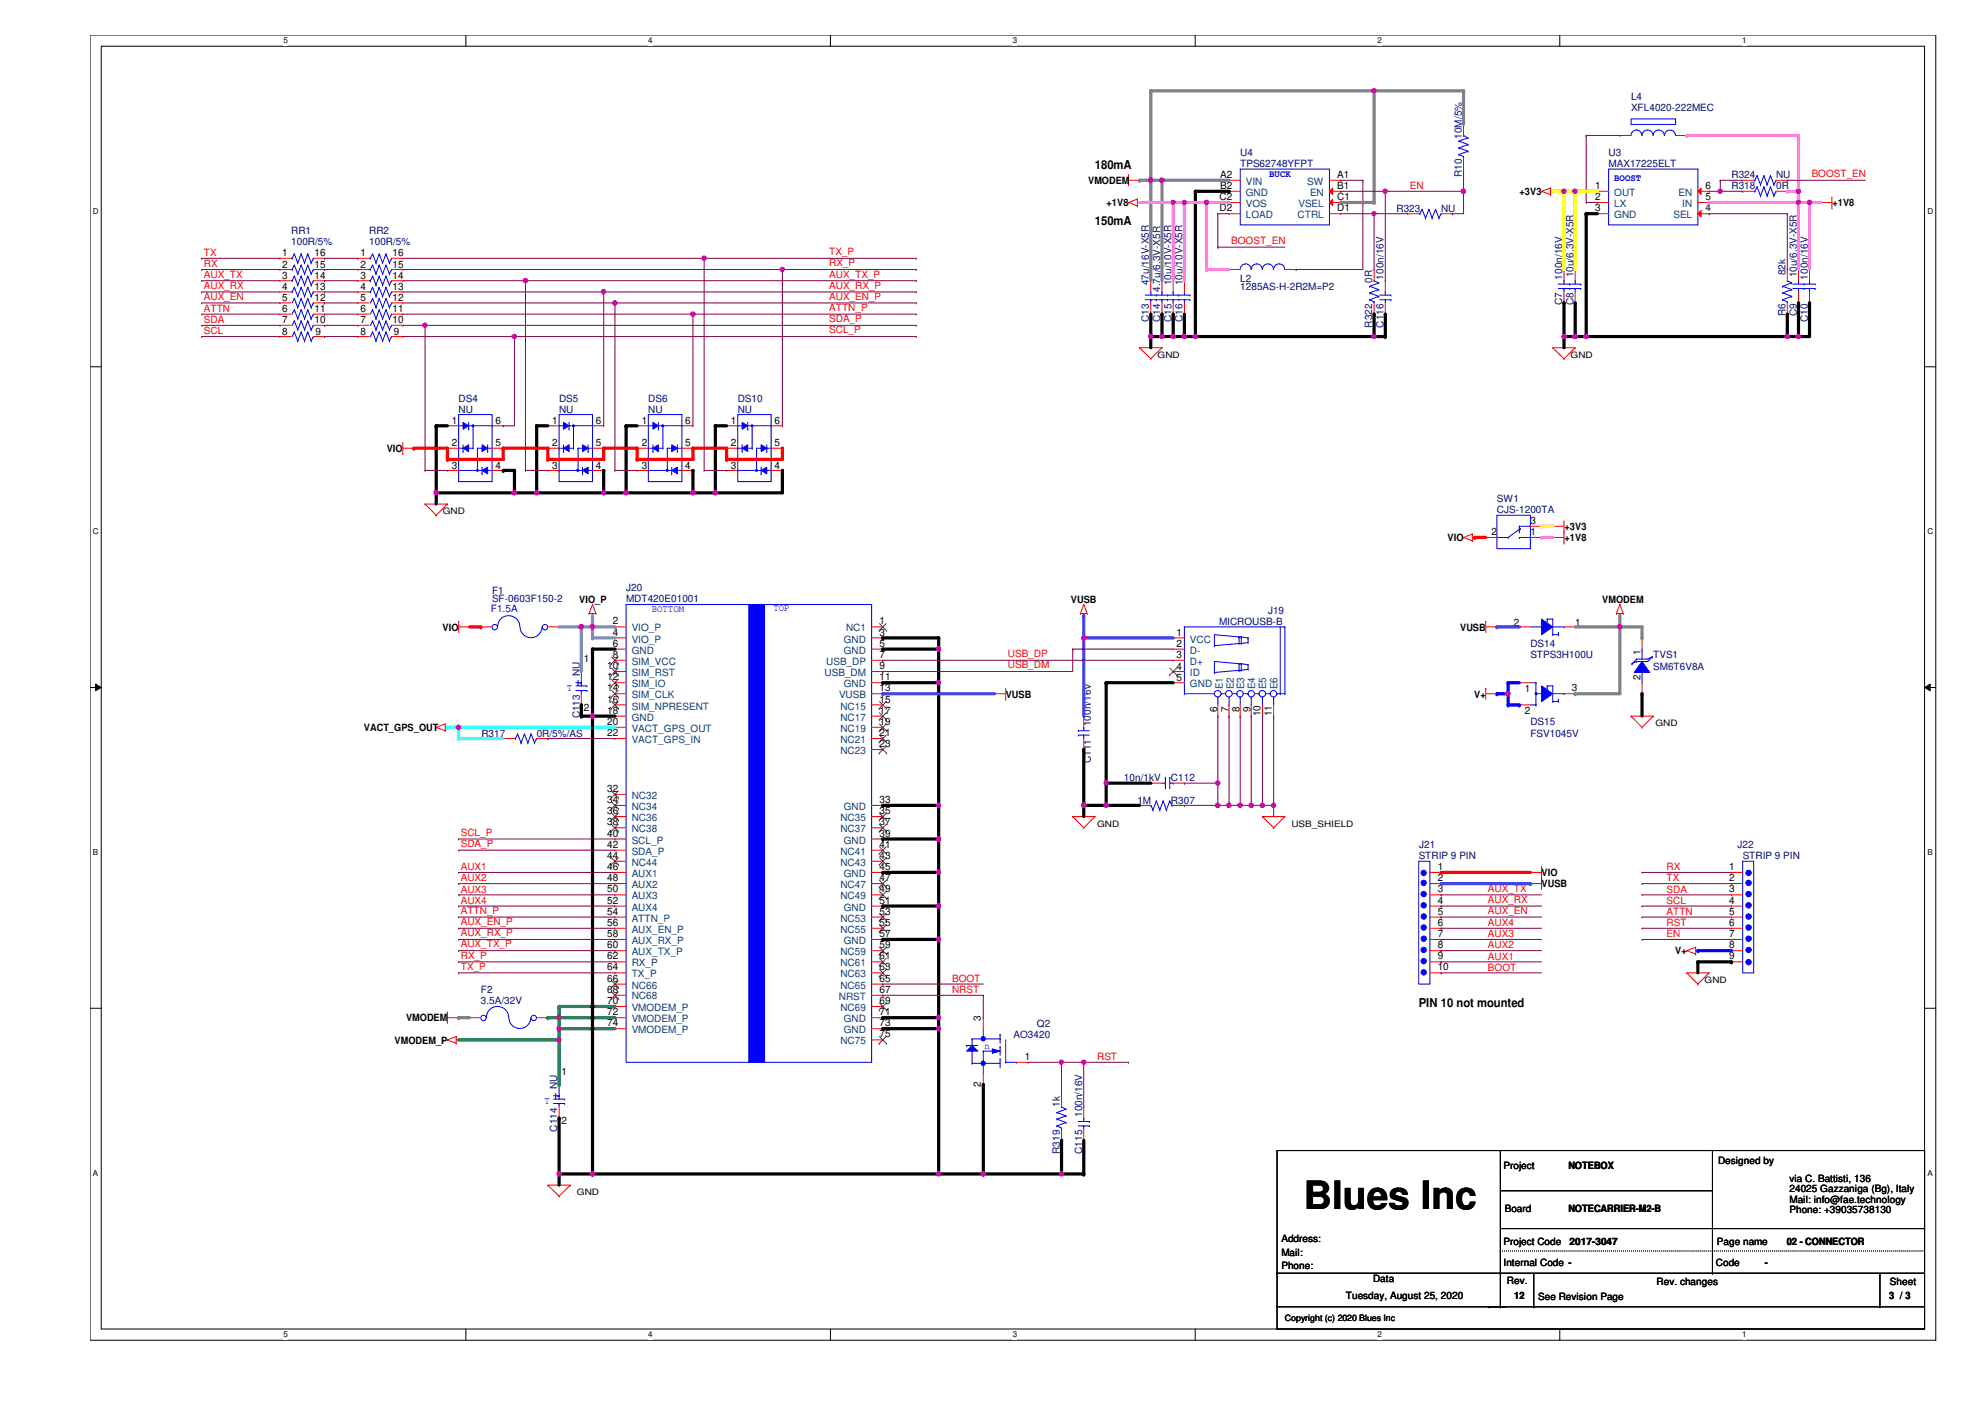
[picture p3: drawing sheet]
<svg xmlns="http://www.w3.org/2000/svg" width="420mm" height="297mm" viewBox="0 0 420 297" stroke-linecap="round" stroke-linejoin="round" font-family="sans-serif">
<defs><g id="words">
<text font-size="8.3" x="275.8" y="255.7">Blues Inc</text>
<g font-size="2.6">
<text x="231.6" y="35.8">180mA</text>
<text x="231.6" y="47.6">150mA</text>
<text x="300.1" y="213">PIN 10 not mounted</text>
</g>
<g font-size="2.1" fill="#000080">
<text x="345.1" y="21.2">L4</text>
<text x="345.1" y="23.5">XFL4020-222MEC</text>
<text x="309.2" y="29.4" transform="rotate(-90 309.2 29.4)">10M/5%</text>
<text x="262.4" y="33">U4</text>
<text x="262.4" y="35.3">TPS62748YFPT</text>
<text x="340.3" y="33">U3</text>
<text x="340.3" y="35.3">MAX17225ELT</text>
<text x="309.2" y="37.4" transform="rotate(-90 309.2 37.4)">R10</text>
<text x="366.3" y="37.7">R324</text>
<text x="366.3" y="40.1">R318</text>
<text x="375.8" y="37.7">NU</text>
<text x="375.8" y="40.1">0R</text>
<text x="295.4" y="44.8">R323</text>
<text x="304.9" y="44.8">NU</text>
<text x="61.6" y="49.5">RR1</text>
<text x="61.6" y="51.9">100R/5%</text>
<text x="78.1" y="49.5">RR2</text>
<text x="78.1" y="51.9">100R/5%</text>
<text x="262.4" y="59.7">L2</text>
<text x="290.3" y="59.9" transform="rotate(-90 290.3 59.9)">0R</text>
<text x="292.7" y="59.1" transform="rotate(-90 292.7 59.1)">100n/16V</text>
<text x="330.5" y="59.1" transform="rotate(-90 330.5 59.1)">100n/16V</text>
<text x="332.9" y="58.7" transform="rotate(-90 332.9 58.7)">10u/6.3V-X5R</text>
<text x="377.7" y="58.2" transform="rotate(-90 377.7 58.2)">82k</text>
<text x="380.1" y="58.7" transform="rotate(-90 380.1 58.7)">10u/6.3V-X5R</text>
<text x="382.5" y="59.1" transform="rotate(-90 382.5 59.1)">100n/16V</text>
<text x="243.1" y="60.3" transform="rotate(-90 243.1 60.3)">47u/16V-X5R</text>
<text x="245.4" y="61.8" transform="rotate(-90 245.4 61.8)">4.7u/6.3V-X5R</text>
<text x="247.8" y="60.3" transform="rotate(-90 247.8 60.3)">10u/10V-X5R</text>
<text x="250.2" y="60.3" transform="rotate(-90 250.2 60.3)">10u/10V-X5R</text>
<text x="262.4" y="61.3">1285AS-H-2R2M=P2</text>
<text x="330.5" y="64.6" transform="rotate(-90 330.5 64.6)">C7</text>
<text x="332.9" y="64.6" transform="rotate(-90 332.9 64.6)">C8</text>
<text x="243.1" y="68.1" transform="rotate(-90 243.1 68.1)">C13</text>
<text x="245.4" y="68.1" transform="rotate(-90 245.4 68.1)">C14</text>
<text x="247.8" y="68.1" transform="rotate(-90 247.8 68.1)">C15</text>
<text x="250.2" y="68.1" transform="rotate(-90 250.2 68.1)">C16</text>
<text x="290.3" y="69.3" transform="rotate(-90 290.3 69.3)">R322</text>
<text x="292.7" y="69.3" transform="rotate(-90 292.7 69.3)">C116</text>
<text x="377.7" y="66.9" transform="rotate(-90 377.7 66.9)">R6</text>
<text x="380.1" y="66.9" transform="rotate(-90 380.1 66.9)">C9</text>
<text x="382.5" y="68.1" transform="rotate(-90 382.5 68.1)">C10</text>
<text x="97" y="85">DS4</text>
<text x="97" y="87.3">NU</text>
<text x="118.3" y="85">DS5</text>
<text x="118.3" y="87.3">NU</text>
<text x="137.2" y="85">DS6</text>
<text x="137.2" y="87.3">NU</text>
<text x="156.1" y="85">DS10</text>
<text x="156.1" y="87.3">NU</text>
<text x="316.7" y="106.2">SW1</text>
<text x="316.7" y="108.6">CJS-1200TA</text>
<text x="104.1" y="125.6">F1</text>
<text x="132.5" y="125.1">J20</text>
<text x="104.1" y="127.5">SF-0603F150-2</text>
<text x="132.5" y="127.5">MDT420E01001</text>
<text x="268.3" y="129.8">J19</text>
<text x="257.9" y="132.2">MICROUSB-B</text>
<text x="323.8" y="136.9">DS14</text>
<text x="122.6" y="143" transform="rotate(-90 122.6 143)">NU</text>
<text x="323.8" y="139.3">STPS3H100U</text>
<text x="349.8" y="139.3">TVS1</text>
<text x="349.8" y="141.6">SM6T6V8A</text>
<text x="101.9" y="155.8">R317</text>
<text x="113.5" y="155.8">0R/5%/AS</text>
<text x="122.6" y="152" transform="rotate(-90 122.6 152)">C113</text>
<text x="230.8" y="153.6" transform="rotate(-90 230.8 153.6)">100n/16V</text>
<text x="323.8" y="153.5">DS15</text>
<text x="323.8" y="155.8">FSV1045V</text>
<text x="230.8" y="161.4" transform="rotate(-90 230.8 161.4)">C111</text>
<text x="237.8" y="165.3">10n/1kV</text>
<text x="247.7" y="165.3">C112</text>
<text x="240.6" y="170">1M</text>
<text x="247.7" y="170">R307</text>
<text x="300.3" y="179.5">J21</text>
<text x="367.6" y="179.5">J22</text>
<text x="300.1" y="181.8">STRIP 9 PIN</text>
<text x="368.7" y="181.8">STRIP 9 PIN</text>
<text x="101.7" y="210.1">F2</text>
<text x="101.7" y="212.5">3.5A/32V</text>
<text x="214.4" y="219.6">AO3420</text>
<text x="219.4" y="217.3">Q2</text>
<text x="117.9" y="230.4" transform="rotate(-90 117.9 230.4)">NU</text>
<text x="117.9" y="239.4" transform="rotate(-90 117.9 239.4)">C114</text>
<text x="224.2" y="234.2" transform="rotate(-90 224.2 234.2)">1k</text>
<text x="228.9" y="236.3" transform="rotate(-90 228.9 236.3)">100n/16V</text>
<text x="224.2" y="244.1" transform="rotate(-90 224.2 244.1)">R319</text>
<text x="228.9" y="244.1" transform="rotate(-90 228.9 244.1)">C115</text>
</g>
<g font-size="2.1">
<text x="230.2" y="38.9">VMODEM</text>
<text x="258.1" y="40">B2</text>
<text x="258.1" y="37.6">A2</text>
<text x="282.9" y="37.6">A1</text>
<text x="282.9" y="40">B1</text>
<text x="321.5" y="41.3">+3V3</text>
<text x="337.5" y="40">1</text>
<text x="360.8" y="40">6</text>
<text x="234.1" y="43.6">+1V8</text>
<text x="258" y="44.7">D2</text>
<text x="258" y="42.3">C2</text>
<text x="282.9" y="42.3">C1</text>
<text x="282.9" y="44.7">D1</text>
<text x="337.5" y="42.3">2</text>
<text x="337.5" y="44.7">3</text>
<text x="360.8" y="44.7">4</text>
<text x="360.8" y="42.3">5</text>
<text x="387.7" y="43.6">+1V8</text>
<text x="59.7" y="56.6">2</text>
<text x="59.7" y="54.2">1</text>
<text x="59.7" y="59">3</text>
<text x="66.5" y="59">14</text>
<text x="66.5" y="56.6">15</text>
<text x="66.5" y="54.2">16</text>
<text x="76.2" y="56.6">2</text>
<text x="76.2" y="54.2">1</text>
<text x="76.2" y="59">3</text>
<text x="83.1" y="59">14</text>
<text x="83.1" y="56.6">15</text>
<text x="83.1" y="54.2">16</text>
<text x="59.7" y="61.3">4</text>
<text x="59.7" y="63.7">5</text>
<text x="66.5" y="63.7">12</text>
<text x="66.5" y="61.3">13</text>
<text x="76.2" y="61.3">4</text>
<text x="76.2" y="63.7">5</text>
<text x="83.1" y="63.7">12</text>
<text x="83.1" y="61.3">13</text>
<text x="59.7" y="66">6</text>
<text x="59.7" y="68.4">7</text>
<text x="59.7" y="70.8">8</text>
<text x="66.5" y="68.4">10</text>
<text x="66.5" y="66">11</text>
<text x="66.8" y="70.8">9</text>
<text x="76.2" y="66">6</text>
<text x="76.2" y="68.4">7</text>
<text x="76.2" y="70.8">8</text>
<text x="83.1" y="68.4">10</text>
<text x="83.1" y="66">11</text>
<text x="83.3" y="70.8">9</text>
<text x="95.6" y="89.7">1</text>
<text x="104.8" y="89.7">6</text>
<text x="116.8" y="89.7">1</text>
<text x="126.1" y="89.7">6</text>
<text x="135.8" y="89.7">1</text>
<text x="144.9" y="89.7">6</text>
<text x="154.6" y="89.7">1</text>
<text x="163.9" y="89.7">6</text>
<text x="81.8" y="95.6">VIO</text>
<text x="95.6" y="94.4">2</text>
<text x="104.8" y="94.4">5</text>
<text x="116.8" y="94.4">2</text>
<text x="126.1" y="94.4">5</text>
<text x="135.8" y="94.4">2</text>
<text x="144.9" y="94.4">5</text>
<text x="154.6" y="94.4">2</text>
<text x="163.9" y="94.4">5</text>
<text x="95.6" y="99.1">3</text>
<text x="104.8" y="99.1">4</text>
<text x="116.8" y="99.1">3</text>
<text x="126.1" y="99.1">4</text>
<text x="135.8" y="99.1">3</text>
<text x="144.9" y="99.1">4</text>
<text x="154.6" y="99.1">3</text>
<text x="163.9" y="99.1">4</text>
<text x="315.5" y="113.3">2</text>
<text x="323.8" y="113.3">1</text>
<text x="323.8" y="111">3</text>
<text x="331" y="112.2">+3V3</text>
<text x="306.2" y="114.5">VIO</text>
<text x="331" y="114.5">+1V8</text>
<text x="122.6" y="127.5">VIO_P</text>
<text x="226.6" y="127.5">VUSB</text>
<text x="339" y="127.5">VMODEM</text>
<text x="93.6" y="133.4">VIO</text>
<text x="129.6" y="134.5">4</text>
<text x="129.6" y="136.8">6</text>
<text x="129.6" y="132.1">2</text>
<text x="186.1" y="134.5">3</text>
<text x="186.1" y="136.8">5</text>
<text x="186.1" y="132.1">1</text>
<text x="248.9" y="134.6">1</text>
<text x="248.9" y="136.9">2</text>
<text x="308.9" y="133.4">VUSB</text>
<text x="320.3" y="132.4">2</text>
<text x="333.2" y="132.4">1</text>
<text x="123.5" y="140">1</text>
<text x="128.4" y="141.6">10</text>
<text x="128.4" y="143.9">12</text>
<text x="129.6" y="139.2">8</text>
<text x="186.1" y="143.9">11</text>
<text x="186.1" y="141.6">9</text>
<text x="186.1" y="139.2">7</text>
<text x="248.9" y="139.3">3</text>
<text x="248.9" y="141.6">4</text>
<text x="347" y="143.9" transform="rotate(-90 347 143.9)">2</text>
<text x="347" y="138.5" transform="rotate(-90 347 138.5)">1</text>
<text x="128.4" y="146.3">14</text>
<text x="128.4" y="148.6">16</text>
<text x="186.1" y="148.6">15</text>
<text x="186.1" y="146.3">13</text>
<text x="212.8" y="147.6">VUSB</text>
<text x="248.9" y="144">5</text>
<text x="311.9" y="147.6">V+</text>
<text x="322.6" y="146.4">1</text>
<text x="332.5" y="146.3">3</text>
<text x="77" y="154.7">VACT_GPS_OUT</text>
<text x="123.5" y="150.4">2</text>
<text x="128.4" y="151">18</text>
<text x="128.4" y="153.4">20</text>
<text x="128.4" y="155.7">22</text>
<text x="186.1" y="151">17</text>
<text x="186.1" y="153.4">19</text>
<text x="186.1" y="155.7">21</text>
<text x="257.5" y="150.6" transform="rotate(-90 257.5 150.6)">6</text>
<text x="259.9" y="150.6" transform="rotate(-90 259.9 150.6)">7</text>
<text x="262.2" y="150.6" transform="rotate(-90 262.2 150.6)">8</text>
<text x="264.6" y="150.6" transform="rotate(-90 264.6 150.6)">9</text>
<text x="266.7" y="151.5" transform="rotate(-90 266.7 151.5)">10</text>
<text x="269.1" y="151.5" transform="rotate(-90 269.1 151.5)">11</text>
<text x="322.6" y="151.1">2</text>
<text x="186.1" y="158.1">23</text>
<text x="128.4" y="167.6">32</text>
<text x="128.4" y="169.9">34</text>
<text x="128.4" y="172.3">36</text>
<text x="186.1" y="172.3">35</text>
<text x="186.1" y="169.9">33</text>
<text x="128.4" y="177">40</text>
<text x="128.4" y="179.4">42</text>
<text x="128.4" y="174.6">38</text>
<text x="186.1" y="174.6">37</text>
<text x="186.1" y="179.4">41</text>
<text x="186.1" y="177">39</text>
<text x="128.4" y="184.1">46</text>
<text x="128.4" y="181.7">44</text>
<text x="186.1" y="181.7">43</text>
<text x="186.1" y="184.1">45</text>
<text x="304.2" y="184.1">1</text>
<text x="326.1" y="185.4">VIO</text>
<text x="365.8" y="184.1">1</text>
<text x="128.4" y="186.4">48</text>
<text x="128.4" y="188.8">50</text>
<text x="128.4" y="191.2">52</text>
<text x="186.1" y="186.4">47</text>
<text x="186.1" y="188.8">49</text>
<text x="186.1" y="191.2">51</text>
<text x="304.2" y="186.4">2</text>
<text x="304.2" y="188.8">3</text>
<text x="304.2" y="191.2">4</text>
<text x="326.1" y="187.7">VUSB</text>
<text x="365.8" y="186.4">2</text>
<text x="365.8" y="188.8">3</text>
<text x="365.8" y="191.2">4</text>
<text x="128.4" y="193.5">54</text>
<text x="128.4" y="195.9">56</text>
<text x="186.1" y="193.5">53</text>
<text x="186.1" y="195.9">55</text>
<text x="304.2" y="193.5">5</text>
<text x="304.2" y="195.9">6</text>
<text x="365.8" y="193.5">5</text>
<text x="365.8" y="195.9">6</text>
<text x="128.4" y="198.2">58</text>
<text x="128.4" y="200.6">60</text>
<text x="128.4" y="203">62</text>
<text x="186.1" y="198.2">57</text>
<text x="186.1" y="200.6">59</text>
<text x="186.1" y="203">61</text>
<text x="304.2" y="198.2">7</text>
<text x="304.2" y="200.6">8</text>
<text x="304.2" y="203">9</text>
<text x="354.4" y="201.9">V+</text>
<text x="365.8" y="198.2">7</text>
<text x="365.8" y="200.6">8</text>
<text x="365.8" y="203">9</text>
<text x="128.4" y="207.7">66</text>
<text x="128.4" y="205.3">64</text>
<text x="186.1" y="205.3">63</text>
<text x="186.1" y="207.7">65</text>
<text x="304.2" y="205.3">10</text>
<text x="128.4" y="212.4">70</text>
<text x="128.4" y="210.1">68</text>
<text x="128.4" y="214.8">72</text>
<text x="186.1" y="214.8">71</text>
<text x="186.1" y="212.4">69</text>
<text x="186.1" y="210.1">67</text>
<text x="207.5" y="216" transform="rotate(-90 207.5 216)">3</text>
<text x="83.5" y="220.8">VMODEM_P</text>
<text x="85.9" y="216.1">VMODEM</text>
<text x="128.4" y="217.1">74</text>
<text x="186.1" y="217.1">73</text>
<text x="186.1" y="219.5">75</text>
<text x="118.8" y="227.3">1</text>
<text x="216.8" y="224.2">1</text>
<text x="207.5" y="230" transform="rotate(-90 207.5 230)">2</text>
<text x="118.8" y="237.8">2</text>
<text x="318.1" y="247.2">Project</text>
<text x="331.8" y="247.3">NOTEBOX</text>
<text x="363.5" y="246.3">Designed by</text>
<text x="378.6" y="250.1">via C. Battisti, 136</text>
<text x="318.3" y="256.5">Board</text>
<text x="331.8" y="256.5">NOTECARRIER-M2-B</text>
<text x="378.6" y="252.3">24025 Gazzaniga (Bg), Italy</text>
<text x="378.6" y="254.5">Mail: info@fae.technology</text>
<text x="378.6" y="256.7">Phone: +39035738130</text>
<text x="271.1" y="262.8">Address:</text>
<text x="318.1" y="263.3">Project Code</text>
<text x="332.1" y="263.4">2017-3047</text>
<text x="363.2" y="263.3">Page name</text>
<text x="378" y="263.4">02 - CONNECTOR</text>
<text x="271.1" y="265.7">Mail:</text>
<text x="271.1" y="268.5">Phone:</text>
<text x="318.1" y="267.8">Internal Code ---</text>
<text x="318.1" y="267.8">Internal Code</text>
<text x="363" y="267.8">Code</text>
<text x="373.4" y="267.8">-</text>
<text x="284.7" y="274.9">Tuesday, August 25, 2020</text>
<text x="290.5" y="271.3">Data</text>
<text x="318.8" y="271.6">Rev.</text>
<text x="320.3" y="274.9">12</text>
<text x="325.4" y="275.1">See Revision Page</text>
<text x="350.5" y="271.8">Rev. changes</text>
<text x="399.7" y="274.9">3 /// 3</text>
<text x="399.7" y="274.9">3</text>
<text x="399.8" y="271.8">Sheet</text>
<text x="403.1" y="274.9">3</text>
</g>
<g font-size="2.1" fill="#004080">
<text x="263.6" y="41.4">GND</text>
<text x="263.6" y="39.1">VIN</text>
<text x="276.6" y="39.1">SW</text>
<text x="277.2" y="41.4">EN</text>
<text x="341.5" y="41.4">OUT</text>
<text x="355.1" y="41.4">EN</text>
<text x="263.6" y="46.2">LOAD</text>
<text x="263.6" y="43.8">VOS</text>
<text x="274.5" y="46.2">CTRL</text>
<text x="274.7" y="43.8">VSEL</text>
<text x="341.5" y="43.8">LX</text>
<text x="341.5" y="46.2">GND</text>
<text x="354" y="46.2">SEL</text>
<text x="355.9" y="43.8">IN</text>
<text x="133.6" y="135.9">VIO_P</text>
<text x="133.6" y="133.6">VIO_P</text>
<text x="178.5" y="135.9">GND</text>
<text x="179" y="133.6">NC1</text>
<text x="251.8" y="135.9">VCC</text>
<text x="133.6" y="143">SIM_RST</text>
<text x="133.6" y="138.3">GND</text>
<text x="133.6" y="140.7">SIM_VCC</text>
<text x="174.5" y="143">USB_DM</text>
<text x="174.8" y="140.7">USB_DP</text>
<text x="178.5" y="138.3">GND</text>
<text x="251.8" y="138.3">D-</text>
<text x="251.8" y="140.7">D+</text>
<text x="251.8" y="143">ID</text>
<text x="133.6" y="145.4">SIM_IO</text>
<text x="133.6" y="147.7">SIM_CLK</text>
<text x="177.5" y="147.7">VUSB</text>
<text x="178.5" y="145.4">GND</text>
<text x="251.8" y="145.4">GND</text>
<text x="258.7" y="145.8" transform="rotate(-90 258.7 145.8)">E1</text>
<text x="261" y="145.8" transform="rotate(-90 261 145.8)">E2</text>
<text x="263.2" y="145.8" transform="rotate(-90 263.2 145.8)">E3</text>
<text x="265.6" y="145.8" transform="rotate(-90 265.6 145.8)">E4</text>
<text x="267.9" y="145.8" transform="rotate(-90 267.9 145.8)">E5</text>
<text x="270.3" y="145.8" transform="rotate(-90 270.3 145.8)">E6</text>
<text x="133.6" y="150.1">SIM_NPRESENT</text>
<text x="133.6" y="152.5">GND</text>
<text x="133.6" y="154.9">VACT_GPS_OUT</text>
<text x="177.8" y="150.1">NC15</text>
<text x="177.8" y="152.5">NC17</text>
<text x="177.8" y="154.9">NC19</text>
<text x="133.6" y="157.2">VACT_GPS_IN</text>
<text x="177.8" y="157.2">NC21</text>
<text x="177.8" y="159.6">NC23</text>
<text x="133.6" y="171.4">NC34</text>
<text x="133.6" y="173.7">NC36</text>
<text x="133.6" y="169">NC32</text>
<text x="177.8" y="173.7">NC35</text>
<text x="178.5" y="171.4">GND</text>
<text x="133.6" y="178.5">SCL_P</text>
<text x="133.6" y="176.1">NC38</text>
<text x="177.8" y="176.1">NC37</text>
<text x="178.5" y="178.5">GND</text>
<text x="133.6" y="180.8">SDA_P</text>
<text x="133.6" y="185.5">AUX1</text>
<text x="133.6" y="183.2">NC44</text>
<text x="177.8" y="180.8">NC41</text>
<text x="177.8" y="183.2">NC43</text>
<text x="178.5" y="185.5">GND</text>
<text x="133.6" y="187.9">AUX2</text>
<text x="133.6" y="190.3">AUX3</text>
<text x="177.8" y="187.9">NC47</text>
<text x="177.8" y="190.3">NC49</text>
<text x="133.6" y="192.7">AUX4</text>
<text x="133.6" y="195">ATTN_P</text>
<text x="133.6" y="197.4">AUX_EN_P</text>
<text x="177.8" y="195">NC53</text>
<text x="177.8" y="197.4">NC55</text>
<text x="178.5" y="192.7">GND</text>
<text x="133.6" y="199.7">AUX_RX_P</text>
<text x="133.6" y="202.1">AUX_TX_P</text>
<text x="177.8" y="202.1">NC59</text>
<text x="178.5" y="199.7">GND</text>
<text x="133.6" y="209.2">NC66</text>
<text x="133.6" y="206.8">TX_P</text>
<text x="133.6" y="204.5">RX_P</text>
<text x="177.8" y="206.8">NC63</text>
<text x="177.8" y="209.2">NC65</text>
<text x="177.8" y="204.5">NC61</text>
<text x="133.6" y="213.9">VMODEM_P</text>
<text x="133.6" y="211.3">NC68</text>
<text x="177.5" y="211.5">NRST</text>
<text x="177.8" y="213.9">NC69</text>
<text x="133.6" y="216.3">VMODEM_P</text>
<text x="133.6" y="218.6">VMODEM_P</text>
<text x="177.8" y="221">NC75</text>
<text x="178.5" y="216.3">GND</text>
<text x="178.5" y="218.6">GND</text>
</g>
<g font-size="2.1" fill="#00f">
<text x="268.5" y="37.5">BUCK</text>
<text x="341.5" y="38.2">BOOST</text>
<text x="103.8" y="129.6">F1.5A</text>
<text x="137.9" y="129.5">BOTTOM</text>
<text x="163.6" y="129.3">TOP</text>
<text x="119.9" y="146.1">T</text>
<text x="208.3" y="221.9">n</text>
<text x="115.2" y="233.5">T</text>
</g>
<g font-size="2.1" fill="#f00">
<text x="298.3" y="40">EN</text>
<text x="383.3" y="37.5">BOOST_EN</text>
<text x="175.4" y="54">TX_P</text>
<text x="260.5" y="51.6">BOOST_EN</text>
<text x="43.1" y="58.7">AUX_TX</text>
<text x="43.1" y="54.2">TX</text>
<text x="43.1" y="56.6">RX</text>
<text x="175.4" y="56.3">RX_P</text>
<text x="175.4" y="58.7">AUX_TX_P</text>
<text x="43.1" y="63.4">AUX_EN</text>
<text x="43.1" y="61.1">AUX_RX</text>
<text x="43.1" y="66">ATTN</text>
<text x="175.4" y="61.1">AUX_RX_P</text>
<text x="175.4" y="63.4">AUX_EN_P</text>
<text x="175.4" y="65.8">ATTN_P</text>
<text x="43.1" y="70.7">SCL</text>
<text x="43.1" y="68.4">SDA</text>
<text x="175.4" y="68.2">SDA_P</text>
<text x="175.4" y="70.5">SCL_P</text>
<text x="213.2" y="139">USB_DP</text>
<text x="213.2" y="141.4">USB_DM</text>
<text x="97.5" y="176.8">SCL_P</text>
<text x="97.5" y="179.2">SDA_P</text>
<text x="97.5" y="184.1">AUX1</text>
<text x="352.6" y="184.1">RX</text>
<text x="97.5" y="191.2">AUX4</text>
<text x="97.5" y="188.8">AUX3</text>
<text x="97.5" y="186.5">AUX2</text>
<text x="314.8" y="188.6">AUX_TX</text>
<text x="314.8" y="191">AUX_RX</text>
<text x="352.6" y="191.2">SCL</text>
<text x="352.6" y="188.8">SDA</text>
<text x="352.6" y="186.5">TX</text>
<text x="97.5" y="195.7">AUX_EN_P</text>
<text x="97.5" y="193.3">ATTN_P</text>
<text x="314.8" y="193.3">AUX_EN</text>
<text x="314.8" y="195.9">AUX4</text>
<text x="352.6" y="193.5">ATTN</text>
<text x="352.6" y="195.9">RST</text>
<text x="97.5" y="202.8">RX_P</text>
<text x="97.5" y="200.4">AUX_TX_P</text>
<text x="97.5" y="198.1">AUX_RX_P</text>
<text x="314.8" y="198.3">AUX3</text>
<text x="314.8" y="200.7">AUX2</text>
<text x="314.8" y="203">AUX1</text>
<text x="352.6" y="198.3">EN</text>
<text x="97.5" y="205.1">TX_P</text>
<text x="201.4" y="207.7">BOOT</text>
<text x="314.8" y="205.4">BOOT</text>
<text x="201.4" y="210.1">NRST</text>
<text x="232.1" y="224.3">RST</text>
</g>
<g font-size="1.9">
<text x="244.9" y="75.7">GND</text>
<text x="332.3" y="75.7">GND</text>
<text x="93.7" y="108.8">GND</text>
<text x="350.2" y="153.7">GND</text>
<text x="232.1" y="174.9">GND</text>
<text x="273.2" y="174.9">USB_SHIELD</text>
<text x="360.6" y="208">GND</text>
<text x="122" y="252.9">GND</text>
<text x="271.8" y="279.6">Copyright (c) 2020 Blues Inc</text>
</g>
<g font-size="1.7">
<text x="60" y="9.2">5</text>
<text x="137.1" y="9.2">4</text>
<text x="214.2" y="9.2">3</text>
<text x="291.4" y="9.2">2</text>
<text x="368.6" y="9.2">1</text>
<text x="19.6" y="45.2">D</text>
<text x="407.8" y="45.2">D</text>
<text x="19.6" y="113">C</text>
<text x="407.8" y="113">C</text>
<text x="19.6" y="180.9">B</text>
<text x="407.8" y="180.9">B</text>
<text x="19.6" y="248.8">A</text>
<text x="407.8" y="248.8">A</text>
<text x="60" y="283">5</text>
<text x="137.1" y="283">4</text>
<text x="214.2" y="283">3</text>
<text x="291.4" y="283">2</text>
<text x="368.6" y="283">1</text>
</g>
</g></defs>
<path d="M19.1 7.4h390.4v276.1h-390.4zM21.4 9.8h385.8v271.4h-385.8z" fill="none" stroke="#000" stroke-width=".21"/>
<g fill="#fff">
<path d="M60 7.7h.9v1.9h-.9z"/>
<path d="M60 281.4h.9v1.9h-.9z"/>
</g>
<path d="M98.6 7.4v2.4M98.6 281.2v2.3" fill="none" stroke="#000" stroke-width=".21"/>
<g fill="#fff">
<path d="M137.1 7.7h.9v1.9h-.9z"/>
<path d="M137.1 281.4h.9v1.9h-.9z"/>
</g>
<path d="M175.7 7.4v2.4M175.7 281.2v2.3" fill="none" stroke="#000" stroke-width=".21"/>
<g fill="#fff">
<path d="M214.2 7.7h1v1.9h-1z"/>
<path d="M214.2 281.4h1v1.9h-1z"/>
</g>
<path d="M252.9 7.4v2.4M252.9 281.2v2.3" fill="none" stroke="#000" stroke-width=".21"/>
<g fill="#fff">
<path d="M291.4 7.7h1v1.9h-1z"/>
<path d="M291.4 281.4h1v1.9h-1z"/>
</g>
<path d="M330 7.4v2.4M330 281.2v2.3" fill="none" stroke="#000" stroke-width=".21"/>
<g fill="#fff">
<path d="M368.6 7.7h.9v1.9h-.9z"/>
<path d="M368.6 281.4h.9v1.9h-.9z"/>
<path d="M19.6 43.7h1.3v1.9h-1.3z"/>
<path d="M407.8 43.7h1.2v1.9h-1.2z"/>
<path d="M19.6 111.5h1.3v1.9h-1.3z"/>
<path d="M407.8 111.5h1.2v1.9h-1.2z"/>
</g>
<path d="M19.1 77.6h2.3M407.2 77.6h2.3" fill="none" stroke="#000" stroke-width=".21"/>
<g fill="#fff">
<path d="M19.6 179.4h1.2v1.9h-1.2z"/>
<path d="M407.8 179.4h1.1v1.9h-1.1z"/>
</g>
<path d="M19.1 145.5h2.3M20.2 144.7l1.2 .8-1.2 .6zM407.2 145.5l1.1-.8v1.4zM407.2 145.5h2.3" fill="none" stroke="#000" stroke-width=".21"/>
<path d="M20.2 144.7l1.2 .8-1.2 .6zM407.2 145.5l1.1-.8v1.4z" fill="#000"/>
<g fill="#fff">
<path d="M19.6 247.2h1.2v1.9h-1.2z"/>
<path d="M407.8 247.2h1.1v1.9h-1.1z"/>
</g>
<g fill="none" stroke="#000" stroke-width=".21">
<path d="M19.1 213.3h2.3M407.2 213.3h2.3M270.2 243.4h137v37.8h-137zM317.4 243.4v33.1M317.4 259.9h89.8M317.4 251.9h44.9M362.3 250.5h.1M362.3 251.9h.1M362.3 243.4v26M407.2 259.9h.1M270.2 276.5h.1M270.2 269.4h.1"/>
<path d="M270.2 276.5h137M270.2 269.4h137M315 276.5h.1M317.4 276.5h.1M324.5 276.5h.1M324.5 269.4v7.1M362.3 269.4h.1M397.7 276.5h.1M397.7 269.4v7.1"/>
</g>
<g fill="none" stroke="#f00" stroke-width=".21">
<path d="M238.8 37h.1M238.8 38.1h2.3M238.8 37v2.3M241.1 38.1h.1M328 39.8h.1M328 39.8v1.4M328 39.8l-1.9 .7M238.8 42.8h.1M238.8 42.8l1.8 .8M240.6 42.1h.1M240.6 43.6h.1M240.6 42.8h.5"/>
<path d="M240.6 42.1v1.5M240.6 42.1l-1.8 .7M241.1 42.8h.1M326.1 40.5h.1M326.1 40.5l1.9 .7M328 41.2h.1M328 40.5h.5M328.5 40.5h.1M385.2 42.8h.1M385.2 42.8h2.4M387.6 44h.1M387.6 41.7v2.3"/>
<path d="M241.1 73.6h.1M241.1 73.6h4.7M241.1 73.6l2.4 2.3M243.5 75.9h.1M245.8 73.6h.1M245.8 73.6l-2.3 2.3M328.5 73.6h.1M328.5 73.6h4.7M328.5 73.6l2.4 2.3M330.9 75.9h.1M333.2 73.6h.1M333.2 73.6l-2.3 2.3"/>
<path d="M85.2 96h.1M85.2 94.8h2.3M85.2 93.6v2.4M87.5 94.8h.1M89.9 106.6h.1M89.9 106.6h4.8M89.9 106.6l2.4 2.4M92.3 109h.1M94.7 106.6h.1M94.7 106.6l-2.4 2.4M309.6 113.7h.1M309.6 113.7l1.9 .7"/>
<path d="M311.5 113h.1M311.5 114.4h.1M311.5 113.7h.5M311.5 113v1.4M311.5 113l-1.9 .7M312 113.7h.1M328.5 113.7h.1M328.5 111.3h.1M328.5 113.7h2.4M328.5 111.3h2.4M330.9 114.9h.1M330.9 112.5h.1"/>
<path d="M330.9 110.2v4.7M97 131.4h.1M97 132.6h2.4M97 131.4v2.4M99.4 132.6h.1M124.6 129.8h.1M124.6 129.8h1.5M125.3 130.3h.1M125.3 127.9h.1M125.3 129.8v.5M125.3 127.9l.8 1.9M125.3 127.9l-.7 1.9"/>
<path d="M126.1 129.8h.1M228.6 129.8h.1M228.6 129.8h1.4M229.3 130.3h.1M229.3 127.9h.1M229.3 129.8v.5M229.3 127.9l-.7 1.9M229.3 127.9l.7 1.9M230 129.8h.1M314.3 131.4h.1M314.3 132.6h2.4M314.3 131.4v2.4"/>
<path d="M316.7 132.6h.1M342 129.8h.1M342 129.8h1.4M342.7 130.3h.1M342.7 127.9h.1M342.7 129.8v.5M342.7 127.9l-.7 1.9M342.7 127.9l.7 1.9M343.4 129.8h.1M92.3 153.9h.1M92.3 153.9l1.9 .7M94.2 154.6h.1"/>
<path d="M94.2 153.2h.1M94.2 153.2v1.4M94.2 153.9h.5M94.2 153.2l-1.9 .7M94.7 153.9h.1M123 142.1h.1M123 149.1h.1M123 146.8v2.3M210.4 146.8h.1M210.4 146.8h2.4M212.8 148h.1M212.8 145.6v2.4"/>
<path d="M314.3 145.6h.1M314.3 145.6v2.4M314.3 146.8h2.4M316.7 146.8h.1M345.1 151.5h.1M345.1 151.5h4.7M345.1 151.5l2.3 2.4M347.4 153.9h.1M349.8 151.5h.1M349.8 151.5l-2.4 2.4M226.9 172.8h.1M226.9 172.8h4.7"/>
<path d="M226.9 172.8l2.4 2.3M229.3 175.1h.1M231.6 172.8h.1M231.6 172.8l-2.3 2.3M267.1 172.8h.1M267.1 172.8h4.7M267.1 172.8l2.4 2.3M269.5 175.1h.1M271.8 172.8h.1M271.8 172.8l-2.3 2.3M323.8 184.6h.1M323.8 186.9h.1"/>
<path d="M323.8 184.6h2.3M323.8 186.9h2.3M326.1 183.4h.1M326.1 185.8h.1M326.1 183.4v4.7M94.7 214.1h.1M94.7 215.3h2.3M94.7 214.1v2.4M96.5 219.3h.1M96.5 219.3v1.4M96.5 219.3l-1.8 .7M97 215.3h.1"/>
<path d="M356.9 205.8h.1M356.9 201.1h.1M356.9 205.8h4.7M356.9 205.8l2.3 2.4M356.9 201.1l1.8 .7M358.7 201.8h.1M358.7 200.4h.1M358.7 200.4v1.4M358.7 201.1h.5M358.7 200.4l-1.8 .7M359.2 208.2h.1M359.2 201.1h.1"/>
<path d="M361.6 205.8h.1M361.6 205.8l-2.4 2.4M94.7 220h.1M94.7 220l1.8 .7M96.5 220.7h.1M96.5 220h.5M97 220h.1M115.9 250.7h.1M115.9 250.7h4.8M115.9 250.7l2.4 2.4M118.3 253.1h.1M120.7 250.7h.1"/>
<path d="M120.7 250.7l-2.4 2.4"/>
</g>
<path d="M317.4 264.7h89.8M407.2 264.7h.1" fill="none" stroke="#000" stroke-width=".21" stroke-dasharray="0 .4"/>
<g fill="none" stroke="#00f" stroke-width=".21">
<path d="M97 87.7h7.1v14.2h-7.1zM97 94.8h.1M97 90.1h.1M97 99.5h.1M97 99.5h5M97 94.8h1M97 90.1h1M98 95.5h.1M98 94.1v1.4M99.1 90.8h.1M99.1 94.8h1M99.1 90.1h5"/>
<path d="M99.1 89.4v1.4M100.1 94.8h.1M100.1 90.1h.1M100.1 90.1v4.7M101 94.8h.1M101 94.8h1M101 94.8v4.7M102 94.8h.1M102 98.8v1.4M103.2 95.5h.1M103.2 99.5h.1M103.2 94.8h.1"/>
<path d="M103.2 94.1v1.4M103.2 99.5h.9M103.2 94.8h.9M104.1 90.1h.1M102 100.2h.1M121.8 146.1h2.4M121.8 145.1h2.4M121.8 144.4h1M122.3 144.9h.1M122.3 143.9v1M122.8 144.4h.1M123 144.4h.1"/>
<path d="M123 146.1h.1M123 142.1v3M123 146.1v.7M124.2 146.1h.1M124.2 145.1h.1"/>
</g>
<path d="M100.9 99.4h.2v.3h-.2z" fill-rule="evenodd" fill="#00f"/>
<path d="M100.9 99.4h.2v.3h-.2z" fill="none" stroke="#00f" stroke-width=".21"/>
<path d="M99.9 89.9h.3v.3h-.3z" fill-rule="evenodd" fill="#00f"/>
<path d="M99.9 89.9h.3v.3h-.3z" fill="none" stroke="#00f" stroke-width=".21"/>
<path d="M102 94.1l1.2 .7-1.2 .7z" fill-rule="evenodd" fill="#00f"/>
<path d="M102 94.1l1.2 .7-1.2 .7z" fill="none" stroke="#00f" stroke-width=".21"/>
<path d="M102 99.5l1.2-.7v1.4z" fill-rule="evenodd" fill="#00f"/>
<path d="M102 99.5l1.2-.7v1.4z" fill="none" stroke="#00f" stroke-width=".21"/>
<path d="M98 89.4l1.1 .7-1.1 .7z" fill-rule="evenodd" fill="#00f"/>
<path d="M98 89.4l1.1 .7-1.1 .7z" fill="none" stroke="#00f" stroke-width=".21"/>
<path d="M98 94.8l1.1-.7v1.4z" fill-rule="evenodd" fill="#00f"/>
<g fill="none" stroke="#00f" stroke-width=".21">
<path d="M345.1 25.1h9.4v1.2h-9.4zM345.1 28.7a1.14 1.14 0 0 1 1.1-1.2 1.14 1.14 0 0 1 1.1 1.2M347.4 28.7a1.16 1.16 0 0 1 1.2-1.2 1.16 1.16 0 0 1 1.1 1.2M349.8 28.7a1.16 1.16 0 0 1 1.1-1.2 1.16 1.16 0 0 1 1.2 1.2M352.1 28.7a1.16 1.16 0 0 1 1.2-1.2 1.16 1.16 0 0 1 1.2 1.2M242.3 63.4h2.3M242.3 62.4h2.3M243.5 61.8h.1M243.5 63.4h.1M243.5 61.8v.6M243.5 63.4v.7M244.6 63.4h.1"/>
<path d="M244.6 62.4h.1M247 63.4h2.4M247 62.4h2.4M248.2 61.8h.1M248.2 63.4h.1M248.2 61.8v.6M248.2 63.4v.7M249.4 63.4h.1M249.4 62.4h.1M98 94.8l1.1-.7v1.4zM316.7 109h7.1v7.1h-7.1zM316.7 113.7h2.4"/>
<path d="M319.1 113.7h.1M321.4 113.7h.1M321.4 111.3h.1M321.4 112.5h.1M321.4 113.7h2.4M321.4 111.3h2.4M321.4 111.3v1.2M321.6 111.8h.1M321.6 111.8l-2.5 1.9M368.7 182.2h2.3v23.6h-2.3zM102.9 215.3a2.35 2.35 0 0 1 2.4-2.4 2.35 2.35 0 0 1 2.3 2.4 2.35 2.35 0 0 0 2.4 2.3 2.35 2.35 0 0 0 2.3-2.3"/>
<circle cx="102.3" cy="215.4" r=".57"/>
<circle cx="112.9" cy="215.4" r=".57"/>
</g>
<g fill="none" stroke="#f00" stroke-width=".21">
<path d="M342.7 28.7h.1M342.7 28.7h2.4M354.5 28.7h2.4M356.9 28.7h.1M243.5 59.4h.1M243.5 59.4v2.4M248.2 59.4h.1M248.2 59.4v2.4M243.5 66.5h.1M243.5 64.1v2.4M248.2 66.5h.1M248.2 64.1v2.4"/>
<path d="M94.7 99.5h.1M94.7 90.1h.1M94.7 94.8h.1M94.7 99.5h2.3M94.7 90.1h2.3M94.7 94.8h2.3M104.1 99.5h2.4M104.1 90.1h2.4M104.1 94.8h2.4M106.5 99.5h.1M106.5 94.8h.1M106.5 90.1h.1"/>
<path d="M314.3 113.7h.1M314.3 113.7h2.4M323.8 113.7h2.3M323.8 111.3h2.3M326.1 113.7h.1M326.1 111.3h.1M99.4 215.3h.1M99.4 215.3h2.3M113.5 215.3h2.4M115.9 215.3h.1"/>
</g>
<circle cx="369.9" cy="184.7" r=".57" fill="#00f"/>
<circle cx="369.9" cy="184.7" r=".57" fill="none" stroke="#00f" stroke-width=".21"/>
<circle cx="369.9" cy="189.2" r=".57" fill="#00f"/>
<circle cx="369.9" cy="189.2" r=".57" fill="none" stroke="#00f" stroke-width=".21"/>
<circle cx="369.9" cy="186.8" r=".57" fill="#00f"/>
<circle cx="369.9" cy="186.8" r=".57" fill="none" stroke="#00f" stroke-width=".21"/>
<circle cx="369.9" cy="191.5" r=".57" fill="#00f"/>
<circle cx="369.9" cy="191.5" r=".57" fill="none" stroke="#00f" stroke-width=".21"/>
<circle cx="369.9" cy="193.9" r=".57" fill="#00f"/>
<circle cx="369.9" cy="193.9" r=".57" fill="none" stroke="#00f" stroke-width=".21"/>
<circle cx="369.9" cy="196.2" r=".57" fill="#00f"/>
<circle cx="369.9" cy="196.2" r=".57" fill="none" stroke="#00f" stroke-width=".21"/>
<circle cx="369.9" cy="198.6" r=".57" fill="#00f"/>
<circle cx="369.9" cy="198.6" r=".57" fill="none" stroke="#00f" stroke-width=".21"/>
<circle cx="369.9" cy="201" r=".57" fill="#00f"/>
<circle cx="369.9" cy="201" r=".57" fill="none" stroke="#00f" stroke-width=".21"/>
<circle cx="369.9" cy="203.6" r=".57" fill="#00f"/>
<g fill="none" stroke="#00f" stroke-width=".21">
<path d="M132.5 127.9h51.9v96.8h-51.9zM228.1 238.2h2.4M228.1 237.3h2.4M229.3 236.6h.1M229.3 238.2h.1M229.3 236.6v.7M229.3 238.2v.7M230.5 238.2h.1M230.5 237.3h.1"/>
<circle cx="369.9" cy="203.6" r=".57"/>
</g>
<g fill="none" stroke="#f00" stroke-width=".21">
<path d="M366.3 184.6h.1M366.3 186.9h.1M366.3 189.3h.1M366.3 191.7h.1M366.3 194h.1M366.3 196.4h.1M366.3 198.8h.1M366.3 184.6h2.4M366.3 186.9h2.4M366.3 189.3h2.4M366.3 191.7h2.4M366.3 194h2.4"/>
<path d="M366.3 196.4h2.4M366.3 198.8h2.4M366.3 201.1h.1M366.3 203.5h.1M366.3 201.1h2.4M366.3 203.5h2.4M229.3 234.2h.1M229.3 234.2v2.4M229.3 238.9v2.4M229.3 241.3h.1"/>
</g>
<path d="M158.4 127.9h3.4v96.8h-3.4z" fill-rule="evenodd" fill="#00f"/>
<g fill="none" stroke="#00f" stroke-width=".21">
<path d="M156.1 87.7h7.1v14.2h-7.1zM156.1 94.8h.1M156.1 90.1h.1M156.1 99.5h.1M156.1 99.5h4.9M156.1 94.8h.9M156.1 90.1h.9M157 95.5h.1M157 94.1v1.4M158.2 90.8h.1M158.2 94.8h.9M158.2 90.1h5"/>
<path d="M158.2 89.4v1.4M159.1 94.8h.1M159.1 90.1h.1M159.1 90.1v4.7M160.1 94.8h.1M160.1 94.8h.9M160.1 94.8v4.7M161 94.8h.1M161 98.8v1.4M162.2 95.5h.1M162.2 99.5h.1M162.2 94.8h.1"/>
<path d="M162.2 94.1v1.4M162.2 99.5h1M162.2 94.8h1M163.2 90.1h.1M161 100.2h.1M158.4 127.9h3.4v96.8h-3.4z"/>
</g>
<g fill="none" stroke="#f00" stroke-width=".21">
<path d="M130.1 135h.1M130.1 137.3h.1M130.1 132.6h.1M130.1 139.7h.1M130.1 135h2.4M130.1 137.3h2.4M130.1 132.6h2.4M130.1 139.7h2.4M184.4 135h2.4M184.4 137.3h2.4M184.4 132.6h2.4M184.4 139.7h2.4"/>
<path d="M186.8 135h.1M186.8 137.3h.1M186.8 132.6h.1M186.8 139.7h.1M130.1 142.1h.1M130.1 144.4h.1M130.1 146.8h.1M130.1 149.1h.1M130.1 151.5h.1M130.1 153.9h.1M130.1 156.3h.1M130.1 142.1h2.4"/>
<path d="M130.1 144.4h2.4M130.1 146.8h2.4M130.1 149.1h2.4M130.1 151.5h2.4M130.1 153.9h2.4M130.1 156.3h2.4M184.4 142.1h2.4M184.4 144.4h2.4M184.4 146.8h2.4M184.4 149.1h2.4M184.4 151.5h2.4M184.4 153.9h2.4"/>
<path d="M184.4 156.3h2.4M184.4 158.6h2.4M186.8 144.4h.1M186.8 149.1h.1M186.8 151.5h.1M186.8 153.9h.1M186.8 156.3h.1M186.8 158.6h.1M186.8 142.1h.1M186.8 146.8h.1M130.1 170.4h.1M130.1 172.8h.1"/>
<path d="M130.1 177.5h.1M130.1 179.9h.1M130.1 168.1h.1M130.1 175.1h.1M130.1 170.4h2.4M130.1 172.8h2.4M130.1 175.1h2.4M130.1 177.5h2.4M130.1 179.9h2.4M130.1 168.1h2.4M184.4 170.4h2.4M184.4 172.8h2.4"/>
<path d="M184.4 175.1h2.4M184.4 177.5h2.4M184.4 179.9h2.4M186.8 172.8h.1M186.8 175.1h.1M186.8 179.9h.1M186.8 170.4h.1M186.8 177.5h.1M130.1 184.6h.1M130.1 186.9h.1M130.1 189.3h.1M130.1 191.7h.1"/>
<path d="M130.1 194h.1M130.1 196.4h.1M130.1 198.8h.1M130.1 182.2h.1M130.1 182.2h2.4M130.1 184.6h2.4M130.1 186.9h2.4M130.1 189.3h2.4M130.1 191.7h2.4M130.1 194h2.4M130.1 196.4h2.4M130.1 198.8h2.4"/>
<path d="M184.4 182.2h2.4M184.4 184.6h2.4M184.4 186.9h2.4M184.4 189.3h2.4M184.4 191.7h2.4M184.4 194h2.4M184.4 196.4h2.4M184.4 198.8h2.4M186.8 182.2h.1M186.8 186.9h.1M186.8 189.3h.1M186.8 194h.1"/>
<path d="M186.8 196.4h.1M186.8 198.8h.1M186.8 184.6h.1M186.8 191.7h.1M130.1 201.1h.1M130.1 208.2h.1M130.1 212.9h.1M130.1 210.6h.1M130.1 205.8h.1M130.1 203.5h.1M130.1 215.3h.1M130.1 217.6h.1"/>
<path d="M130.1 201.1h2.4M130.1 208.2h2.4M130.1 212.9h2.4M130.1 215.3h2.4M130.1 210.6h2.4M130.1 205.8h2.4M130.1 203.5h2.4M130.1 217.6h2.4M184.4 201.1h2.4M184.4 208.2h2.4M184.4 212.9h2.4M184.4 215.3h2.4"/>
<path d="M184.4 210.6h2.4M184.4 205.8h2.4M184.4 203.5h2.4M184.4 217.6h2.4M186.8 201.1h.1M186.8 215.3h.1M186.8 217.6h.1M186.8 212.9h.1M186.8 205.8h.1M186.8 210.6h.1M186.8 208.2h.1M186.8 203.5h.1"/>
<path d="M184.4 220h2.4M186.8 220h.1"/>
</g>
<g fill="none" stroke="#804000" stroke-width=".21">
<path d="M129.4 139l1.5 1.5M130.8 139l-1.5 1.5M186 133.4h.1M186.1 131.9l1.4 1.5M187.5 131.9l-1.5 1.5M187.5 133.4h.1M129.3 142.8h.1M129.3 145.2h.1M129.3 147.5h.1M129.3 149.9h.1M129.3 140.5h.1M129.4 141.4l1.5 1.4"/>
<path d="M129.4 143.7l1.5 1.5M129.4 146l1.5 1.5M129.4 148.4l1.5 1.5M130.8 141.4l-1.5 1.4M130.8 143.7l-1.5 1.5M130.8 146l-1.5 1.5M130.8 148.4l-1.5 1.5M130.9 142.8h.1M130.9 145.2h.1M130.9 147.5h.1M130.9 149.9h.1M130.9 140.5h.1"/>
<path d="M186 149.9h.1M186 152.3h.1M186 154.6h.1M186 157h.1M186 159.3h.1M186.1 148.4l1.4 1.5M186.1 150.8l1.4 1.5M186.1 153.2l1.4 1.4M186.1 155.5l1.4 1.5M186.1 157.9l1.4 1.4M187.5 148.4l-1.5 1.5M187.5 150.8l-1.5 1.5"/>
<path d="M187.5 153.2l-1.5 1.4M187.5 155.5l-1.5 1.5M187.5 157.9l-1.5 1.4M187.5 149.9h.1M187.5 152.3h.1M187.5 154.6h.1M187.5 157h.1M187.5 159.3h.1M129.3 171.2h.1M129.3 173.5h.1M129.3 168.8h.1M129.3 175.9h.1"/>
<path d="M129.4 169.7l1.5 1.5M129.4 172l1.5 1.5M129.4 167.3l1.5 1.5M129.4 174.4l1.5 1.5M130.8 169.7l-1.5 1.5M130.8 172l-1.5 1.5M130.8 167.3l-1.5 1.5M130.8 174.4l-1.5 1.5M130.9 171.2h.1M130.9 173.5h.1M130.9 168.8h.1M130.9 175.9h.1"/>
<path d="M186 173.5h.1M186 175.9h.1M186.1 172l1.4 1.5M186.1 174.4l1.4 1.5M186.1 179.2l1.4 1.4M187.5 172l-1.5 1.5M187.5 174.4l-1.5 1.5M187.5 179.2l-1.5 1.4M187.5 173.5h.1M187.5 175.9h.1M129.3 183h.1M129.4 181.5l1.5 1.5"/>
<path d="M130.8 181.5l-1.5 1.5M130.9 183h.1M186 180.6h.1M186 183h.1M186 187.7h.1M186 190.1h.1M186 194.8h.1M186 197.1h.1M186.1 181.5l1.4 1.5M186.1 186.2l1.4 1.5M186.1 188.6l1.4 1.5M186.1 193.3l1.4 1.5"/>
<path d="M186.1 195.7l1.4 1.4M187.5 181.5l-1.5 1.5M187.5 186.2l-1.5 1.5M187.5 188.6l-1.5 1.5M187.5 193.3l-1.5 1.5M187.5 195.7l-1.5 1.4M187.5 180.6h.1M187.5 183h.1M187.5 187.7h.1M187.5 190.1h.1M187.5 194.8h.1M187.5 197.1h.1"/>
<path d="M129.3 209h.1M129.3 211.3h.1M129.4 207.5l1.5 1.5M129.4 209.8l1.5 1.5M130.8 209.8l-1.5 1.5M130.8 207.5l-1.5 1.5M130.9 209h.1M130.9 211.3h.1M186 201.9h.1M186 213.7h.1M186 206.6h.1M186 204.3h.1"/>
<path d="M186.1 200.4l1.4 1.5M186.1 219.3l1.4 1.5M186.1 212.2l1.4 1.5M186.1 205.1l1.4 1.5M186.1 202.8l1.4 1.5M187.5 200.4l-1.5 1.5M187.5 219.3l-1.5 1.5M187.5 212.2l-1.5 1.5M187.5 205.1l-1.5 1.5M187.5 202.8l-1.5 1.5M187.5 201.9h.1M187.5 213.7h.1"/>
<path d="M187.5 206.6h.1M187.5 204.3h.1M186 220.8h.1M187.5 220.8h.1"/>
</g>
<path d="M159.9 99.4h.3v.3h-.3z" fill-rule="evenodd" fill="#00f"/>
<path d="M159.9 99.4h.3v.3h-.3z" fill="none" stroke="#00f" stroke-width=".21"/>
<path d="M159 89.9h.3v.3h-.3z" fill-rule="evenodd" fill="#00f"/>
<path d="M159 89.9h.3v.3h-.3z" fill="none" stroke="#00f" stroke-width=".21"/>
<path d="M161 94.1l1.2 .7-1.2 .7z" fill-rule="evenodd" fill="#00f"/>
<path d="M161 94.1l1.2 .7-1.2 .7z" fill="none" stroke="#00f" stroke-width=".21"/>
<path d="M161 99.5l1.2-.7v1.4z" fill-rule="evenodd" fill="#00f"/>
<path d="M161 99.5l1.2-.7v1.4z" fill="none" stroke="#00f" stroke-width=".21"/>
<path d="M157 89.4l1.2 .7-1.2 .7z" fill-rule="evenodd" fill="#00f"/>
<path d="M157 89.4l1.2 .7-1.2 .7z" fill="none" stroke="#00f" stroke-width=".21"/>
<path d="M157 94.8l1.2-.7v1.4z" fill-rule="evenodd" fill="#00f"/>
<g fill="none" stroke="#00f" stroke-width=".21">
<path d="M371 38.1h.3M371.3 38.1h.1M371.7 37.2h.1M371.7 37.2l-.4 .9M371.7 37.2l.7 1.9M372.4 39.1h.1M373.2 37.2h.1M373.2 37.2l-.8 1.9M373.2 37.2l.6 1.9M373.8 39.1h.1M374.6 37.2h.1M374.6 37.2l-.8 1.9"/>
<path d="M374.6 37.2l.7 1.9M375.3 39.1h.1M375.8 38.1h.1M375.8 38.1l-.5 1M61.6 54.7h.2M61.6 57h.2M61.6 59.4h.2M61.8 54.7h.1M61.8 57h.1M61.8 59.4h.1M62.3 53.7h.1M62.3 56.1h.1"/>
<path d="M62.3 58.4h.1M62.3 53.7l-.5 1M62.3 53.7l.7 1.9M62.3 56.1l-.5 .9M62.3 56.1l.7 1.9M62.3 58.4l-.5 1M62.3 58.4l.7 1.9M63 55.6h.1M63 58h.1M63.7 53.7h.1M63.7 56.1h.1M63.7 58.4h.1"/>
<path d="M63.7 53.7l-.7 1.9M63.7 53.7l.7 1.9M63.7 56.1l.7 1.9M63.7 56.1l-.7 1.9M63.7 58.4l.7 1.9M63.7 58.4l-.7 1.9M64.4 55.6h.1M64.4 58h.1M65.1 53.7h.1M65.1 56.1h.1M65.1 58.4h.1M65.1 53.7l-.7 1.9"/>
<path d="M65.1 53.7l.7 1.9M65.1 56.1l.7 1.9M65.1 56.1l-.7 1.9M65.1 58.4l.7 1.9M65.1 58.4l-.7 1.9M65.8 55.6h.1M65.8 58h.1M66.3 54.7h.1M66.3 57h.1M66.3 59.4h.1M66.3 54.7l-.5 .9M66.3 57l-.5 1"/>
<path d="M66.3 59.4l-.5 .9M262.4 57a1.14 1.14 0 0 1 1.1-1.2 1.14 1.14 0 0 1 1.2 1.2M264.7 57a1.16 1.16 0 0 1 1.2-1.2 1.16 1.16 0 0 1 1.1 1.2M267.1 57a1.16 1.16 0 0 1 1.1-1.2 1.16 1.16 0 0 1 1.2 1.2M269.5 57a1.16 1.16 0 0 1 1.1-1.2 1.16 1.16 0 0 1 1.2 1.2M330.9 59.4h.1M330.9 59.4v.7M382.8 59.4h.1M382.8 59.4v.7M61.6 61.8h.2M61.8 61.8h.1M62.3 60.8h.1"/>
<path d="M62.3 63.2h.1M62.3 65.5h.1M62.3 67.9h.1M62.3 70.2h.1M62.3 60.8l-.5 1M62.3 60.8l.7 1.9M62.3 63.2l-.5 .9M62.3 63.2l.7 1.9M62.3 65.5l-.5 1M62.3 65.5l.7 1.9M62.3 67.9l-.5 .9M62.3 67.9l.7 1.9"/>
<path d="M62.3 70.2l-.5 1M62.3 70.2l.7 1.9M63 60.3h.1M63 62.7h.1M63 65.1h.1M63 67.4h.1M63 69.8h.1M63 72.1h.1M63.7 60.8h.1M63.7 63.2h.1M63.7 65.5h.1M63.7 67.9h.1"/>
<path d="M63.7 70.2h.1M63.7 60.8l.7 1.9M63.7 60.8l-.7 1.9M63.7 63.2l-.7 1.9M63.7 65.5l-.7 1.9M63.7 67.9l-.7 1.9M63.7 70.2l-.7 1.9M63.7 63.2l.7 1.9M63.7 65.5l.7 1.9M63.7 67.9l.7 1.9M63.7 70.2l.7 1.9M64.4 60.3h.1"/>
<path d="M64.4 62.7h.1M64.4 65.1h.1M64.4 67.4h.1M64.4 69.8h.1M64.4 72.1h.1M65.1 60.8h.1M65.1 63.2h.1M65.1 65.5h.1M65.1 67.9h.1M65.1 70.2h.1M65.1 60.8l.7 1.9M65.1 60.8l-.7 1.9"/>
<path d="M65.1 63.2l.7 1.9M65.1 63.2l-.7 1.9M65.1 65.5l.7 1.9M65.1 65.5l-.7 1.9M65.1 67.9l.7 1.9M65.1 67.9l-.7 1.9M65.1 70.2l.7 1.9M65.1 70.2l-.7 1.9M65.8 60.3h.1M65.8 62.7h.1M65.8 65.1h.1M65.8 67.4h.1"/>
<path d="M65.8 69.8h.1M65.8 72.1h.1M66.3 61.8h.1M66.3 64.1h.1M66.3 66.5h.1M66.3 68.8h.1M66.3 71.2h.1M66.3 61.8l-.5 .9M66.3 64.1l-.5 1M66.3 66.5l-.5 .9M66.3 68.8l-.5 1M66.3 71.2l-.5 .9"/>
<path d="M329.7 61h2.4M329.7 60.1h2.4M330.9 61h.1M330.9 61v.8M332.1 61h.1M332.1 60.1h.1M381.7 61h2.3M381.7 60.1h2.3M382.8 61h.1M382.8 61v.8M384 61h.1M384 60.1h.1"/>
<path d="M118.3 87.7h7v14.2h-7zM118.3 94.8h.1M118.3 90.1h.1M118.3 99.5h.1M118.3 99.5h4.9M118.3 94.8h.9M118.3 90.1h.9M119.2 95.5h.1M119.2 94.1v1.4M120.4 90.8h.1M120.4 94.8h.9M120.4 90.1h4.9"/>
<path d="M120.4 89.4v1.4M121.3 94.8h.1M121.3 90.1h.1M121.3 90.1v4.7M122.3 94.8h.1M122.3 94.8h.9M122.3 94.8v4.7M123.2 94.8h.1M123.2 98.8v1.4M124.4 95.5h.1M124.4 99.5h.1M124.4 94.8h.1"/>
<path d="M124.4 94.1v1.4M124.4 99.5h.9M124.4 94.8h.9M125.3 90.1h.1M157 94.8l1.2-.7v1.4zM123.2 100.2h.1M105.3 132.6a2.35 2.35 0 0 1 2.3-2.3 2.35 2.35 0 0 1 2.4 2.3M110 132.6a2.33 2.33 0 0 0 2.4 2.3 2.33 2.33 0 0 0 2.3-2.3M108.8 156.3h.3M109.1 156.3h.1M109.5 155.3h.1M109.5 155.3l-.4 1"/>
<path d="M109.5 155.3l.7 1.9M110.2 157.2h.1M111 155.3h.1M111 155.3l-.8 1.9M111 155.3l.7 1.9M111.7 157.2h.1M112.4 155.3h.1M112.4 155.3l-.7 1.9M112.4 155.3l.7 1.9M113.1 157.2h.1M113.5 156.3h.1M113.5 156.3l-.4 .9"/>
<path d="M228.1 155.5h.1M228.1 154.6h.1M228.1 155.5h2.4M228.1 154.6h2.4M229.3 153.9h.1M229.3 155.5h.1M229.3 153.9v.7M229.3 155.5v.8M117.1 233.5h2.4M117.1 232.5h2.4M117.1 231.8h.9M117.6 232.3h.1"/>
<path d="M117.6 231.4v.9M118 231.8h.1M118.3 231.8h.1M118.3 233.5h.1M118.3 229.4v3.1M118.3 233.5v.7M119.5 233.5h.1M119.5 232.5h.1"/>
<circle cx="104.7" cy="132.7" r=".57"/>
<circle cx="115.3" cy="132.7" r=".57"/>
</g>
<g fill="none" stroke="#f00" stroke-width=".21">
<path d="M368.7 38.1h.1M368.7 38.1h2.3M375.8 38.1h2.3M378.1 38.1h.1M59.2 57h.1M59.2 54.7h.1M59.2 59.4h.1M59.2 57h2.4M59.2 54.7h2.4M59.2 59.4h2.4M66.3 57h2.4M66.3 54.7h2.4"/>
<path d="M66.3 59.4h2.4M68.7 59.4h.1M68.7 57h.1M68.7 54.7h.1M260 57h.1M260 57h2.4M271.8 57h2.4M274.2 57h.1M330.9 57h.1M330.9 57v2.4M382.8 57h.1M382.8 57v2.4"/>
<path d="M59.2 61.8h.1M59.2 64.1h.1M59.2 66.5h.1M59.2 68.8h.1M59.2 71.2h.1M59.2 61.8h2.4M59.2 64.1h2.4M59.2 66.5h2.4M59.2 68.8h2.4M59.2 71.2h2.4M66.3 61.8h2.4M66.3 64.1h2.4"/>
<path d="M66.3 66.5h2.4M66.3 68.8h2.4M66.3 71.2h2.4M68.7 71.2h.1M68.7 68.8h.1M68.7 66.5h.1M68.7 64.1h.1M68.7 61.8h.1M330.9 64.1h.1M330.9 61.8v2.3M382.8 64.1h.1M382.8 61.8v2.3"/>
<path d="M153.7 99.5h.1M153.7 90.1h.1M153.7 94.8h.1M153.7 99.5h2.4M153.7 90.1h2.4M153.7 94.8h2.4M163.2 99.5h2.3M163.2 90.1h2.3M163.2 94.8h2.3M165.5 99.5h.1M165.5 94.8h.1M165.5 90.1h.1"/>
<path d="M101.7 132.6h.1M101.7 132.6h2.4M115.9 132.6h2.4M118.3 132.6h.1M106.5 156.3h.1M106.5 156.3h2.3M113.5 156.3h2.4M115.9 156.3h.1M229.3 151.5h.1M229.3 158.6h.1M229.3 151.5v2.4M229.3 156.3v2.3"/>
<path d="M118.3 229.4h.1M118.3 236.6h.1M118.3 234.2v2.4"/>
</g>
<path d="M122.1 99.4h.3v.3h-.3z" fill-rule="evenodd" fill="#00f"/>
<path d="M122.1 99.4h.3v.3h-.3z" fill="none" stroke="#00f" stroke-width=".21"/>
<path d="M121.2 89.9h.3v.3h-.3z" fill-rule="evenodd" fill="#00f"/>
<path d="M121.2 89.9h.3v.3h-.3z" fill="none" stroke="#00f" stroke-width=".21"/>
<path d="M123.2 94.1l1.2 .7-1.2 .7z" fill-rule="evenodd" fill="#00f"/>
<path d="M123.2 94.1l1.2 .7-1.2 .7z" fill="none" stroke="#00f" stroke-width=".21"/>
<path d="M123.2 99.5l1.2-.7v1.4z" fill-rule="evenodd" fill="#00f"/>
<path d="M123.2 99.5l1.2-.7v1.4z" fill="none" stroke="#00f" stroke-width=".21"/>
<path d="M119.2 89.4l1.2 .7-1.2 .7z" fill-rule="evenodd" fill="#00f"/>
<path d="M119.2 89.4l1.2 .7-1.2 .7z" fill="none" stroke="#00f" stroke-width=".21"/>
<path d="M119.2 94.8l1.2-.7v1.4z" fill-rule="evenodd" fill="#00f"/>
<g fill="none" stroke="#00f" stroke-width=".21">
<path d="M340.3 35.8h18.9v11.8h-18.9zM78.1 54.7h.3M78.1 57h.3M78.1 59.4h.3M78.4 54.7h.1M78.4 57h.1M78.4 59.4h.1M78.8 53.7h.1M78.8 56.1h.1M78.8 58.4h.1M78.8 53.7l-.4 1M78.8 53.7l.7 1.9"/>
<path d="M78.8 56.1l-.4 .9M78.8 56.1l.7 1.9M78.8 58.4l-.4 1M78.8 58.4l.7 1.9M79.5 55.6h.1M79.5 58h.1M80.2 53.7h.1M80.2 56.1h.1M80.2 58.4h.1M80.2 53.7l-.7 1.9M80.2 53.7l.7 1.9M80.2 56.1l.7 1.9"/>
<path d="M80.2 56.1l-.7 1.9M80.2 58.4l.7 1.9M80.2 58.4l-.7 1.9M80.9 55.6h.1M80.9 58h.1M81.7 53.7h.1M81.7 56.1h.1M81.7 58.4h.1M81.7 53.7l-.8 1.9M81.7 53.7l.7 1.9M81.7 56.1l.7 1.9M81.7 56.1l-.8 1.9"/>
<path d="M81.7 58.4l.7 1.9M81.7 58.4l-.8 1.9M82.4 55.6h.1M82.4 58h.1M82.8 54.7h.1M82.8 57h.1M82.8 59.4h.1M82.8 54.7l-.4 .9M82.8 57l-.4 1M82.8 59.4l-.4 .9M78.1 61.8h.3M78.4 61.8h.1"/>
<path d="M78.8 60.8h.1M78.8 63.2h.1M78.8 65.5h.1M78.8 67.9h.1M78.8 70.2h.1M78.8 60.8l-.4 1M78.8 60.8l.7 1.9M78.8 63.2l-.4 .9M78.8 63.2l.7 1.9M78.8 65.5l-.4 1M78.8 65.5l.7 1.9M78.8 67.9l-.4 .9"/>
<path d="M78.8 67.9l.7 1.9M78.8 70.2l-.4 1M78.8 70.2l.7 1.9M79.5 60.3h.1M79.5 62.7h.1M79.5 65.1h.1M79.5 67.4h.1M79.5 69.8h.1M79.5 72.1h.1M80.2 60.8h.1M80.2 63.2h.1M80.2 65.5h.1"/>
<path d="M80.2 67.9h.1M80.2 70.2h.1M80.2 60.8l.7 1.9M80.2 60.8l-.7 1.9M80.2 63.2l-.7 1.9M80.2 65.5l-.7 1.9M80.2 67.9l-.7 1.9M80.2 70.2l-.7 1.9M80.2 63.2l.7 1.9M80.2 65.5l.7 1.9M80.2 67.9l.7 1.9M80.2 70.2l.7 1.9"/>
<path d="M80.9 60.3h.1M80.9 62.7h.1M80.9 65.1h.1M80.9 67.4h.1M80.9 69.8h.1M80.9 72.1h.1M81.7 60.8h.1M81.7 63.2h.1M81.7 65.5h.1M81.7 67.9h.1M81.7 70.2h.1M81.7 60.8l.7 1.9"/>
<path d="M81.7 60.8l-.8 1.9M81.7 63.2l.7 1.9M81.7 63.2l-.8 1.9M81.7 65.5l.7 1.9M81.7 65.5l-.8 1.9M81.7 67.9l.7 1.9M81.7 67.9l-.8 1.9M81.7 70.2l.7 1.9M81.7 70.2l-.8 1.9M82.4 60.3h.1M82.4 62.7h.1M82.4 65.1h.1"/>
<path d="M82.4 67.4h.1M82.4 69.8h.1M82.4 72.1h.1M82.8 61.8h.1M82.8 64.1h.1M82.8 66.5h.1M82.8 68.8h.1M82.8 71.2h.1M82.8 61.8l-.4 .9M82.8 64.1l-.4 1M82.8 66.5l-.4 .9M82.8 68.8l-.4 1"/>
<path d="M82.8 71.2l-.4 .9M119.2 94.8l1.2-.7v1.4z"/>
</g>
<g fill="none" stroke="#f00" stroke-width=".21">
<path d="M75.7 57h.1M75.7 54.7h.1M75.7 59.4h.1M75.7 57h2.4M75.7 54.7h2.4M75.7 59.4h2.4M82.8 57h2.4M82.8 54.7h2.4M82.8 59.4h2.4M85.2 59.4h.1M85.2 57h.1M85.2 54.7h.1"/>
<path d="M337.9 40.5h.1M337.9 42.8h.1M337.9 45.2h.1M337.9 40.5h2.4M337.9 42.8h2.4M337.9 45.2h2.4M75.7 61.8h.1M75.7 64.1h.1M75.7 66.5h.1M75.7 68.8h.1M75.7 71.2h.1M75.7 61.8h2.4"/>
<path d="M75.7 64.1h2.4M75.7 66.5h2.4M75.7 68.8h2.4M75.7 71.2h2.4M82.8 61.8h2.4M82.8 64.1h2.4M82.8 66.5h2.4M82.8 68.8h2.4M82.8 71.2h2.4M85.2 71.2h.1M85.2 68.8h.1M85.2 66.5h.1"/>
<path d="M85.2 64.1h.1M85.2 61.8h.1M115.9 99.5h.1M115.9 90.1h.1M115.9 94.8h.1M115.9 99.5h2.4M115.9 90.1h2.4M115.9 94.8h2.4M125.3 99.5h2.4M125.3 90.1h2.4M125.3 94.8h2.4M127.7 99.5h.1"/>
<path d="M127.7 94.8h.1M127.7 90.1h.1"/>
</g>
<path d="M359.2 45.2l.7-.7v1.4z" fill="#f00"/>
<path d="M359.2 45.2l.7-.7v1.4zM359.2 45.2h2.4M359.2 42.8h2.4M361.6 45.2h.1M361.6 42.8h.1" fill="none" stroke="#f00" stroke-width=".21"/>
<path d="M359.2 40.5l.7-.7v1.3z" fill="#f00"/>
<path d="M250.6 59.4h.1M250.6 59.4v2.4M359.2 40.5l.7-.7v1.3zM359.2 40.5h2.4M361.6 40.5h.1M378.1 57h.1M378.1 57v2.4M250.6 66.5h.1M250.6 64.1v2.4M378.1 66.5h.1M378.1 64.1v2.4" fill="none" stroke="#f00" stroke-width=".21"/>
<g fill="none" stroke="#00f" stroke-width=".21">
<path d="M378.1 59.4h.1M378.1 59.4l1 .5M379.1 59.9h.1M379.1 59.9l-2 .7M249.4 63.4h2.4M249.4 62.4h2.4M250.6 61.8h.1M250.6 63.4h.1M250.6 61.8v.6M250.6 63.4v.7M251.8 63.4h.1M251.8 62.4h.1"/>
<path d="M377.1 63.4h.1M377.1 62h.1M377.1 60.6h.1M377.1 63.4l1 .5M377.1 62l2 .7M377.1 60.6l2 .7M378.1 63.9h.1M378.1 63.9v.2M379.1 62.7h.1M379.1 61.3h.1M379.1 62.7l-2 .7M379.1 61.3l-2 .7"/>
<path d="M323.8 149.1h1.2M323.8 144.4h1.2M325 149.1h.1M325 144.4h.1M325 146.8h1.1M325 144.4v4.7M326.1 146.8h.1M327.3 145.6h.1M327.3 145.1h.1M327.3 145.1v.5M327.3 145.1h1.2v3.3M328.5 148.4h.1"/>
<path d="M328.5 146.8h2.4M328.5 148.4h1.2M329.7 148.4h.1M329.7 148h.1M329.7 148v.4M330.9 146.8h.1"/>
</g>
<path d="M324.8 146.6h.3v.3h-.3z" fill-rule="evenodd" fill="#00f"/>
<path d="M324.8 146.6h.3v.3h-.3z" fill="none" stroke="#00f" stroke-width=".21"/>
<path d="M326.1 145.1l2.4 1.7-2.4 1.6z" fill-rule="evenodd" fill="#00f"/>
<path d="M244.6 63.4h2.4M244.6 62.4h2.4M245.8 61.8h.1M245.8 63.4h.1M245.8 61.8v.6M245.8 63.4v.7M247 63.4h.1M247 62.4h.1M346.2 140h.1M346.2 140h2.4M326.1 145.1l2.4 1.7-2.4 1.6z" fill="none" stroke="#00f" stroke-width=".21"/>
<path d="M245.8 59.4h.1M245.8 59.4v2.4M245.8 66.5h.1M245.8 64.1v2.4M321.4 144.4h.1M321.4 149.1h.1M321.4 144.4h2.4M321.4 149.1h2.4M330.9 146.8h2.3M333.2 146.8h.1" fill="none" stroke="#f00" stroke-width=".21"/>
<path d="M347.4 140l1.6 2.3h-3.3z" fill-rule="evenodd" fill="#00f"/>
<g fill="none" stroke="#00f" stroke-width=".21">
<path d="M300.1 45.2h.3M300.4 45.2h.1M300.9 44.3h.1M300.9 44.3l-.5 .9M300.9 44.3l.7 1.8M301.6 46.1h.1M302.3 44.3h.1M302.3 44.3l-.7 1.8M302.3 44.3l.7 1.8M303 46.1h.1M303.7 44.3h.1M303.7 44.3l-.7 1.8"/>
<path d="M303.7 44.3l.7 1.8M304.4 46.1h.1M304.9 45.2h.1M304.9 45.2l-.5 .9M291.9 63.4h2.4M291.9 62.4h2.4M293.1 61.8h.1M293.1 63.4h.1M293.1 61.8v.6M293.1 63.4v.7M294.3 63.4h.1M294.3 62.4h.1"/>
<path d="M250.6 132.6h.1M250.6 132.6v14.2M250.6 132.6h21.2M256.9 136.6h.1M262.1 136.1h.1M262.1 134.7h.1M262.1 134.7v1.4M262.1 134.7l-5.2-.4v2.3M262.1 136.1l-5.2 .5M262.1 134.7h.5M262.1 136.1h.5M262.6 134.7h.1"/>
<path d="M262.6 136.1h.1M262.6 134.7v1.4M262.6 134.7l1.4 .3M264 135h.1M264 135.9h.1M264 135v.9M264 135.9l-1.4 .2M270.8 132.6v14.2M271.8 132.6h.1M271.8 132.6v14.2M346.2 139.4h.1M346.2 139.4l-.9 1"/>
<path d="M346.2 140l-.9 .4M347.4 140l1.6 2.3h-3.3zM347.4 137.3h.1M347.4 137.3v2.1M349.5 139h.1M349.5 139l-.9 .4h-2.4M349.5 139l-.9 1M250.6 146.8h.1M250.6 146.8h6.3M256.9 142.3h.1M257.6 147.5h.1M257.6 147.5v1.6"/>
<path d="M258.4 146.8h.1M258.4 146.8h.9M260 149.1h.1M260 147.5v1.6M260.7 146.8h1M261.7 146.8h.1M262.1 141.8h.1M262.1 140.4h.1M262.1 141.8l-5.2 .5M262.1 140.4v1.4M262.1 140.4l-5.2-.4v2.3M262.1 140.4h.5"/>
<path d="M262.1 141.8h.5M262.4 147.5h.1M262.4 147.5v1.6M262.6 141.8h.1M262.6 140.4h.1M262.6 140.4v1.4M262.6 140.4l1.4 .2M263.1 146.8h.9M264 140.6h.1M264 141.6h.1M264 146.8h.1M264 140.6v1"/>
<path d="M264 141.6l-1.4 .2M264.7 147.5h.1M264.7 147.5v1.6M265.4 146.8h1M266.4 146.8h.1M267.1 147.5h.1M267.1 147.5v1.6M267.8 146.8h.9M268.7 146.8h.1M269.5 147.5h.1M269.5 147.5v1.6M270.2 146.8h.1"/>
<path d="M270.2 146.8h1.6M270.8 146.8h.1M271.8 146.8h.1M345.3 140.4h.1M347.4 142.1h.1M347.4 142.1v2.3M243.5 170.4h.1M243.5 170.4l.4 1M243.9 171.4h.1M244.6 169.5h.1M244.6 169.5l.8 1.9M244.6 169.5l-.7 1.9"/>
<path d="M245.4 171.4h.1M245.8 165.7h.7M246.1 169.5h.1M246.1 169.5l.7 1.9M246.1 169.5l-.7 1.9M246.5 164.5h.1M246.5 165.7h.1M246.5 164.5v2.4M246.8 171.4h.1M247.5 164.5h.1M247.5 169.5h.1M247.5 165.7h.7"/>
<path d="M247.5 164.5v2.4M247.5 169.5l.4 .9M247.5 169.5l-.7 1.9M247.9 170.4h.1M247.9 170.4h.3M248.2 165.7h.1M223.6 238.2h.1M223.6 236.8h.1M223.6 235.4h.1M223.6 238.2l1 .5M223.6 236.8l1.9 .7M223.6 235.4l1.9 .7"/>
<path d="M224.6 234.2h.1M224.6 238.7h.1M224.6 234.2l.9 .5M224.6 238.7v.2M225.5 237.5h.1M225.5 236.1h.1M225.5 234.7h.1M225.5 237.5l-1.9 .7M225.5 236.1l-1.9 .7M225.5 234.7l-1.9 .7"/>
<circle cx="257.6" cy="146.8" r=".69"/>
<circle cx="260" cy="146.8" r=".69"/>
<circle cx="262.3" cy="146.8" r=".68"/>
<circle cx="264.7" cy="146.8" r=".68"/>
<circle cx="267.1" cy="146.8" r=".69"/>
<circle cx="269.4" cy="146.8" r=".69"/>
</g>
<g fill="none" stroke="#f00" stroke-width=".21">
<path d="M293.1 59.4h.1M293.1 59.4v2.4M297.8 45.2h.1M297.8 45.2h2.3M304.9 45.2h2.4M307.3 45.2h.1M293.1 66.5h.1M293.1 64.1v2.4M248.2 135h.1M248.2 137.3h.1M248.2 139.7h.1M248.2 135h2.4"/>
<path d="M248.2 137.3h2.4M248.2 139.7h2.4M347.4 135h.1M347.4 135v2.3M248.2 142.1h.1M248.2 144.4h.1M248.2 142.1h2.4M248.2 144.4h2.4M257.6 151.5h.1M257.6 149.1v2.4M260 151.5h.1M260 149.1v2.4"/>
<path d="M262.4 151.5h.1M262.4 149.1v2.4M264.7 151.5h.1M264.7 149.1v2.4M267.1 151.5h.1M267.1 149.1v2.4M269.5 151.5h.1M269.5 149.1v2.4M347.4 146.8h.1M347.4 144.4v2.4M241.1 170.4h.1M241.1 170.4h2.4"/>
<path d="M243.5 165.7h.1M243.5 165.7h2.3M248.2 165.7h2.4M248.2 170.4h2.4M250.6 165.7h.1M250.6 170.4h.1M224.6 231.8h.1M224.6 231.8v2.4M224.6 238.9v2.4M224.6 241.3h.1"/>
</g>
<path d="M247.4 142.8h.1M247.5 141.4l1.5 1.4M248.9 141.4l-1.5 1.4M249 142.8h.1" fill="none" stroke="#804000" stroke-width=".21"/>
<path d="M205.7 221.2l1.1 1.2h-2.3z" fill="#00f"/>
<g fill="none" stroke="#00f" stroke-width=".21">
<path d="M205.7 219.8h.1M205.7 219.8v1.4M205.7 219.8h5.9M208 219.8h.1M208 217.6v2.2M211.6 218.8h.1M211.6 219.8h.1M211.6 218.8v1.9M204.5 221.2h.1M204.5 221.2h2.3M205.7 221.2l1.1 1.2h-2.3zM205.7 225h.1"/>
<path d="M205.7 222.4h.1M205.7 225h5.9M205.7 222.4v2.6M208 222.4h.1M208 225h.1M208 224.7h.1M208 222.4v4.7M208 222.4h2.4M211.6 224h.1M211.6 221.4h.1M211.6 221.4v1.9M211.6 224v1.9"/>
<path d="M212.8 224.7h.1M212.8 220v4.7M212.8 224.7h2.3M215.1 224.7h.1"/>
</g>
<path d="M209.9 221.9l1.7 .5-1.7 .4z" fill="#00f"/>
<path d="M209.9 221.9l1.7 .5-1.7 .4z" fill="none" stroke="#00f" stroke-width=".21"/>
<circle cx="208" cy="219.7" r=".46" fill="#00f"/>
<circle cx="208" cy="219.7" r=".46" fill="none" stroke="#00f" stroke-width=".21"/>
<circle cx="208" cy="225" r=".46" fill="#00f"/>
<g fill="none" stroke="#00f" stroke-width=".21">
<path d="M300.1 182.2h2.4v26h-2.4z"/>
<circle cx="208" cy="225" r=".46"/>
</g>
<path d="M208 215.3h.1M208 215.3v2.3M208 229.4h.1M208 227.1v2.3M215.1 224.7h2.4M217.5 224.7h.1" fill="none" stroke="#f00" stroke-width=".21"/>
<circle cx="301.2" cy="184.7" r=".56" fill="#00f"/>
<circle cx="301.2" cy="184.7" r=".56" fill="none" stroke="#00f" stroke-width=".21"/>
<circle cx="301.2" cy="189.2" r=".56" fill="#00f"/>
<circle cx="301.2" cy="189.2" r=".56" fill="none" stroke="#00f" stroke-width=".21"/>
<circle cx="301.2" cy="186.8" r=".56" fill="#00f"/>
<circle cx="301.2" cy="186.8" r=".56" fill="none" stroke="#00f" stroke-width=".21"/>
<circle cx="301.2" cy="191.5" r=".56" fill="#00f"/>
<circle cx="301.2" cy="191.5" r=".56" fill="none" stroke="#00f" stroke-width=".21"/>
<circle cx="301.2" cy="193.9" r=".56" fill="#00f"/>
<circle cx="301.2" cy="193.9" r=".56" fill="none" stroke="#00f" stroke-width=".21"/>
<circle cx="301.2" cy="196.2" r=".56" fill="#00f"/>
<circle cx="301.2" cy="196.2" r=".56" fill="none" stroke="#00f" stroke-width=".21"/>
<circle cx="301.2" cy="198.6" r=".56" fill="#00f"/>
<circle cx="301.2" cy="198.6" r=".56" fill="none" stroke="#00f" stroke-width=".21"/>
<circle cx="301.2" cy="201" r=".56" fill="#00f"/>
<circle cx="301.2" cy="201" r=".56" fill="none" stroke="#00f" stroke-width=".21"/>
<circle cx="301.2" cy="203.3" r=".56" fill="#00f"/>
<circle cx="301.2" cy="203.3" r=".56" fill="none" stroke="#00f" stroke-width=".21"/>
<circle cx="301.2" cy="205.7" r=".56" fill="#00f"/>
<g fill="none" stroke="#00f" stroke-width=".21">
<path d="M323.8 132.6h2.3M326.1 132.6h.1M327.3 131.4h.1M327.3 131h.1M327.3 131h1.2v3.3M327.3 131v.4M328.5 134.3h.1M328.5 132.6h2.4M328.5 134.3h1.2M329.7 134.3h.1M329.7 133.8h.1M329.7 133.8v.5"/>
<path d="M330.9 132.6h.1"/>
<circle cx="301.2" cy="205.7" r=".56"/>
</g>
<g fill="none" stroke="#f00" stroke-width=".21">
<path d="M302.5 184.6h2.4M302.5 186.9h2.4M302.5 189.3h2.4M302.5 191.7h2.4M302.5 194h2.4M302.5 196.4h2.4M302.5 198.8h2.4M304.9 184.6h.1M304.9 186.9h.1M304.9 189.3h.1M304.9 191.7h.1M304.9 194h.1"/>
<path d="M304.9 196.4h.1M304.9 198.8h.1M302.5 201.1h2.4M302.5 203.5h2.4M302.5 205.8h2.4M304.9 201.1h.1M304.9 203.5h.1M304.9 205.8h.1"/>
</g>
<path d="M326.1 131l2.4 1.6-2.4 1.7z" fill-rule="evenodd" fill="#00f"/>
<g fill="none" stroke="#00f" stroke-width=".21">
<path d="M380.5 59.4h.1M380.5 59.4v.7M379.3 61h2.4M379.3 60.1h2.4M380.5 61h.1M380.5 61v.8M381.7 61h.1M381.7 60.1h.1M137.2 87.7h7.1v14.2h-7.1zM137.2 94.8h.1M137.2 90.1h.1M137.2 99.5h.1"/>
<path d="M137.2 99.5h4.9M137.2 94.8h.9M137.2 90.1h.9M138.1 95.5h.1M138.1 94.1v1.4M139.3 90.8h.1M139.3 94.8h1M139.3 90.1h5M139.3 89.4v1.4M140.3 94.8h.1M140.3 90.1h.1M140.3 90.1v4.7"/>
<path d="M141.2 94.8h.1M141.2 94.8h.9M141.2 94.8v4.7M142.1 94.8h.1M142.1 98.8v1.4M143.3 95.5h.1M143.3 99.5h.1M143.3 94.8h.1M143.3 94.1v1.4M143.3 99.5h1M143.3 94.8h1M144.3 90.1h.1"/>
<path d="M142.1 100.2h.1M326.1 131l2.4 1.6-2.4 1.7z"/>
</g>
<path d="M380.5 57h.1M380.5 57v2.4M380.5 64.1h.1M380.5 61.8v2.3M321.4 132.6h.1M321.4 132.6h2.4M330.9 132.6h2.3M333.2 132.6h.1" fill="none" stroke="#f00" stroke-width=".21"/>
<path d="M141 99.4h.3v.3h-.3z" fill-rule="evenodd" fill="#00f"/>
<path d="M141 99.4h.3v.3h-.3z" fill="none" stroke="#00f" stroke-width=".21"/>
<path d="M140.1 89.9h.2v.3h-.2z" fill-rule="evenodd" fill="#00f"/>
<path d="M140.1 89.9h.2v.3h-.2z" fill="none" stroke="#00f" stroke-width=".21"/>
<path d="M142.1 94.1l1.2 .7-1.2 .7z" fill-rule="evenodd" fill="#00f"/>
<path d="M142.1 94.1l1.2 .7-1.2 .7z" fill="none" stroke="#00f" stroke-width=".21"/>
<path d="M142.1 99.5l1.2-.7v1.4z" fill-rule="evenodd" fill="#00f"/>
<path d="M142.1 99.5l1.2-.7v1.4z" fill="none" stroke="#00f" stroke-width=".21"/>
<path d="M138.1 89.4l1.2 .7-1.2 .7z" fill-rule="evenodd" fill="#00f"/>
<path d="M138.1 89.4l1.2 .7-1.2 .7z" fill="none" stroke="#00f" stroke-width=".21"/>
<path d="M138.1 94.8l1.2-.7v1.4z" fill-rule="evenodd" fill="#00f"/>
<g fill="none" stroke="#00f" stroke-width=".21">
<path d="M262.4 35.8h18.9v11.8h-18.9zM371.7 39.5h.1M371.7 39.5l-.4 1M371.7 39.5l.7 1.9M373.2 39.5h.1M373.2 39.5l-.8 1.9M373.2 39.5l.6 1.9M374.6 39.5h.1M374.6 39.5l-.8 1.9M374.6 39.5l.7 1.9M290.7 59.4h.1M290.7 59.4l1 .5"/>
<path d="M291.7 59.9h.1M291.7 59.9l-1.9 .7M333.2 59.4h.1M333.2 59.4v.7M371 40.5h.3M371.3 40.5h.1M372.4 41.4h.1M373.8 41.4h.1M375.3 41.4h.1M375.8 40.5h.1M375.8 40.5l-.5 .9M289.8 63.4h.1"/>
<path d="M289.8 62h.1M289.8 60.6h.1M289.8 63.4l.9 .5M289.8 62l1.9 .7M289.8 60.6l1.9 .7M290.7 63.9h.1M290.7 63.9v.2M291.7 62.7h.1M291.7 61.3h.1M291.7 62.7l-1.9 .7M291.7 61.3l-1.9 .7M332.1 61h2.3"/>
<path d="M332.1 60.1h2.3M333.2 61h.1M333.2 61v.8M334.4 61h.1M334.4 60.1h.1M138.1 94.8l1.2-.7v1.4z"/>
</g>
<g fill="none" stroke="#f00" stroke-width=".21">
<path d="M281.3 38.1h2.3M283.6 38.1h.1M290.7 57h.1M290.7 57v2.4M333.2 57h.1M333.2 57v2.4M368.7 40.5h.1M368.7 40.5h2.3M375.8 40.5h2.3M378.1 40.5h.1M290.7 66.5h.1M290.7 64.1v2.4"/>
<path d="M333.2 64.1h.1M333.2 61.8v2.3M134.8 99.5h.1M134.8 90.1h.1M134.8 94.8h.1M134.8 99.5h2.4M134.8 90.1h2.4M134.8 94.8h2.4M144.3 99.5h2.3M144.3 90.1h2.3M144.3 94.8h2.3M146.6 99.5h.1"/>
<path d="M146.6 94.8h.1M146.6 90.1h.1"/>
</g>
<path d="M281.3 40.5l.6-.7v1.3z" fill="#f00"/>
<path d="M281.3 40.5l.6-.7v1.3zM281.3 40.5h2.3M283.6 40.5h.1" fill="none" stroke="#f00" stroke-width=".21"/>
<path d="M281.3 42.8l.6-.6v1.3z" fill="#f00"/>
<g fill="none" stroke="#f00" stroke-width=".21">
<path d="M260 38.1h.1M260 38.1h2.4M309.6 26.3h.1M309.6 35.8h.1M309.6 26.3v2.4M309.6 33.4v2.4M260 45.2h.1M260 42.8h.1M260 40.5h.1M260 42.8h2.4M260 45.2h2.4M260 40.5h2.4"/>
<path d="M281.3 42.8l.6-.6v1.3zM281.3 42.8h2.3M281.3 45.2h2.3M283.6 42.8h.1M283.6 45.2h.1"/>
</g>
<g fill="none" stroke="#00f" stroke-width=".21">
<path d="M308.7 32.7h.1M308.7 31.3h.1M308.7 29.8h.1M308.7 32.7l.9 .4M308.7 31.3l1.9 .7M308.7 29.8l1.9 .8M309.6 28.7h.1M309.6 33.1h.1M309.6 28.7l1 .5M309.6 33.1v.3M310.6 32h.1M310.6 30.6h.1"/>
<path d="M310.6 29.2h.1M310.6 32l-1.9 .7M310.6 30.6l-1.9 .7M310.6 29.2l-1.9 .6"/>
</g>
<path d="M316.7 132.6h4.7" fill="none" stroke="#8000ff" stroke-width=".68"/>
<circle cx="316.7" cy="132.6" r=".34" fill="#8000ff"/>
<path d="M342.7 130.3v2.3" fill="none" stroke="#808080" stroke-width=".68"/>
<circle cx="342.7" cy="130.3" r=".34" fill="#808080"/>
<circle cx="342.6" cy="132.6" r=".46" fill="#f0f"/>
<circle cx="342.6" cy="132.6" r=".46" fill="none" stroke="#f0f" stroke-width=".21"/>
<path d="M333.2 132.6h9.5" fill="none" stroke="#808080" stroke-width=".68"/>
<circle cx="342.7" cy="132.6" r=".34" fill="#808080"/>
<path d="M333.2 146.8h9.5" fill="none" stroke="#808080" stroke-width=".68"/>
<circle cx="333.2" cy="146.8" r=".34" fill="#808080"/>
<path d="M335.6 28.7h.1M335.6 28.7h7.1M335.6 28.7v14.1" fill="none" stroke="#800040" stroke-width=".21"/>
<path d="M356.9 28.7h23.6" fill="none" stroke="#ff80ff" stroke-width=".68"/>
<circle cx="356.9" cy="28.7" r=".34" fill="#ff80ff"/>
<path d="M380.5 28.7v11.8" fill="none" stroke="#ff80ff" stroke-width=".68"/>
<circle cx="380.5" cy="28.7" r=".34" fill="#ff80ff"/>
<path d="M328.5 40.5h2.4" fill="none" stroke="#ff0" stroke-width=".68"/>
<circle cx="328.5" cy="40.5" r=".34" fill="#ff0"/>
<path d="M330.9 40.5h2.3" fill="none" stroke="#ff0" stroke-width=".68"/>
<circle cx="330.9" cy="40.5" r=".34" fill="#ff0"/>
<path d="M330.9 40.5v16.5" fill="none" stroke="#ff0" stroke-width=".68"/>
<circle cx="330.9" cy="40.5" r=".34" fill="#ff0"/>
<circle cx="330.8" cy="40.5" r=".46" fill="#f0f"/>
<circle cx="330.8" cy="40.5" r=".46" fill="none" stroke="#f0f" stroke-width=".21"/>
<path d="M333.2 40.5v16.5" fill="none" stroke="#ff0" stroke-width=".68"/>
<circle cx="333.2" cy="40.5" r=".34" fill="#ff0"/>
<circle cx="333.2" cy="40.5" r=".47" fill="#f0f"/>
<circle cx="333.2" cy="40.5" r=".47" fill="none" stroke="#f0f" stroke-width=".21"/>
<path d="M333.2 40.5h4.7" fill="none" stroke="#ff0" stroke-width=".68"/>
<circle cx="333.2" cy="40.5" r=".34" fill="#ff0"/>
<path d="M361.6 40.5h2.3M363.9 40.5h.1" fill="none" stroke="#800040" stroke-width=".21"/>
<circle cx="363.9" cy="40.5" r=".46" fill="#f0f"/>
<circle cx="363.9" cy="40.5" r=".46" fill="none" stroke="#f0f" stroke-width=".21"/>
<path d="M380.5 40.5v2.3" fill="none" stroke="#ff80ff" stroke-width=".68"/>
<circle cx="380.5" cy="40.5" r=".34" fill="#ff80ff"/>
<path d="M335.6 42.8h.1M335.6 42.8h2.3" fill="none" stroke="#800040" stroke-width=".21"/>
<path d="M361.6 42.8h18.9" fill="none" stroke="#ff80ff" stroke-width=".68"/>
<circle cx="361.6" cy="42.8" r=".34" fill="#ff80ff"/>
<circle cx="380.5" cy="42.8" r=".46" fill="#f0f"/>
<circle cx="380.5" cy="42.8" r=".46" fill="none" stroke="#f0f" stroke-width=".21"/>
<path d="M380.5 42.8h2.3" fill="none" stroke="#ff80ff" stroke-width=".68"/>
<circle cx="380.5" cy="42.8" r=".34" fill="#ff80ff"/>
<path d="M380.5 42.8v14.2" fill="none" stroke="#ff80ff" stroke-width=".68"/>
<circle cx="380.5" cy="42.8" r=".34" fill="#ff80ff"/>
<path d="M382.8 42.8h2.4" fill="none" stroke="#ff80ff" stroke-width=".68"/>
<circle cx="382.8" cy="42.8" r=".34" fill="#ff80ff"/>
<path d="M382.8 42.8v14.2" fill="none" stroke="#ff80ff" stroke-width=".68"/>
<circle cx="382.8" cy="42.8" r=".34" fill="#ff80ff"/>
<circle cx="382.8" cy="42.8" r=".46" fill="#f0f"/>
<circle cx="382.8" cy="42.8" r=".46" fill="none" stroke="#f0f" stroke-width=".21"/>
<path d="M337.9 45.2h-2.3v26M330.9 64.1v7.1h2.3v-7.1M378.1 66.5v4.7M380.5 64.1v7.1M382.8 64.1v7.1" fill="none" stroke="#000" stroke-width=".68"/>
<g fill="#000">
<circle cx="335.6" cy="45.2" r=".34"/>
<circle cx="330.9" cy="64.1" r=".34"/>
<circle cx="330.9" cy="71.2" r=".34"/>
<circle cx="333.2" cy="64.1" r=".34"/>
<circle cx="378.1" cy="66.5" r=".34"/>
<circle cx="380.5" cy="64.1" r=".34"/>
<circle cx="382.8" cy="64.1" r=".34"/>
</g>
<path d="M361.6 45.2h.1M361.6 45.2h16.5M378.1 45.2h.1M378.1 45.2v11.8" fill="none" stroke="#800040" stroke-width=".21"/>
<circle cx="333.2" cy="71.2" r=".46" fill="#f0f"/>
<circle cx="333.2" cy="71.2" r=".46" fill="none" stroke="#f0f" stroke-width=".21"/>
<circle cx="330.8" cy="71.2" r=".45" fill="#f0f"/>
<circle cx="330.8" cy="71.2" r=".45" fill="none" stroke="#f0f" stroke-width=".21"/>
<path d="M330.9 71.2v2.4M333.2 71.2h44.9" fill="none" stroke="#000" stroke-width=".68"/>
<g fill="#000">
<circle cx="330.9" cy="71.2" r=".34"/>
<circle cx="333.2" cy="71.2" r=".34"/>
<circle cx="335.6" cy="71.2" r=".34"/>
</g>
<circle cx="378.1" cy="71.2" r=".45" fill="#f0f"/>
<circle cx="378.1" cy="71.2" r=".45" fill="none" stroke="#f0f" stroke-width=".21"/>
<circle cx="335.6" cy="71.2" r=".46" fill="#f0f"/>
<circle cx="335.6" cy="71.2" r=".46" fill="none" stroke="#f0f" stroke-width=".21"/>
<path d="M378.1 71.2h2.4" fill="none" stroke="#000" stroke-width=".68"/>
<circle cx="378.1" cy="71.2" r=".34" fill="#000"/>
<circle cx="380.5" cy="71.2" r=".46" fill="#f0f"/>
<circle cx="380.5" cy="71.2" r=".46" fill="none" stroke="#f0f" stroke-width=".21"/>
<path d="M380.5 71.2h2.3" fill="none" stroke="#000" stroke-width=".68"/>
<circle cx="380.5" cy="71.2" r=".34" fill="#000"/>
<path d="M378.1 40.5h2.4" fill="none" stroke="#ff80ff" stroke-width=".68"/>
<circle cx="378.1" cy="40.5" r=".34" fill="#ff80ff"/>
<circle cx="380.4" cy="40.5" r=".47" fill="#f0f"/>
<circle cx="380.4" cy="40.5" r=".47" fill="none" stroke="#f0f" stroke-width=".21"/>
<path d="M243.5 19.2h47.2" fill="none" stroke="#808080" stroke-width=".68"/>
<circle cx="243.5" cy="19.2" r=".34" fill="#808080"/>
<circle cx="290.7" cy="19.2" r=".45" fill="#f0f"/>
<circle cx="290.7" cy="19.2" r=".45" fill="none" stroke="#f0f" stroke-width=".21"/>
<path d="M243.5 19.2v18.9" fill="none" stroke="#808080" stroke-width=".68"/>
<circle cx="243.5" cy="19.2" r=".34" fill="#808080"/>
<path d="M290.7 19.2v23.6" fill="none" stroke="#808080" stroke-width=".68"/>
<circle cx="290.7" cy="19.2" r=".34" fill="#808080"/>
<path d="M241.1 38.1h2.4" fill="none" stroke="#808080" stroke-width=".68"/>
<circle cx="241.1" cy="38.1" r=".34" fill="#808080"/>
<path d="M243.5 38.1v21.3" fill="none" stroke="#808080" stroke-width=".68"/>
<circle cx="243.5" cy="38.1" r=".34" fill="#808080"/>
<circle cx="243.4" cy="38.1" r=".46" fill="#f0f"/>
<circle cx="243.4" cy="38.1" r=".46" fill="none" stroke="#f0f" stroke-width=".21"/>
<path d="M243.5 38.1h2.3" fill="none" stroke="#808080" stroke-width=".68"/>
<circle cx="243.5" cy="38.1" r=".34" fill="#808080"/>
<path d="M245.8 38.1h14.2" fill="none" stroke="#808080" stroke-width=".68"/>
<circle cx="245.8" cy="38.1" r=".34" fill="#808080"/>
<path d="M245.8 38.1v21.3" fill="none" stroke="#808080" stroke-width=".68"/>
<circle cx="245.8" cy="38.1" r=".34" fill="#808080"/>
<circle cx="245.8" cy="38.1" r=".46" fill="#f0f"/>
<circle cx="245.8" cy="38.1" r=".46" fill="none" stroke="#f0f" stroke-width=".21"/>
<path d="M283.6 38.1h.1M283.6 38.1h4.7M288.3 38.1h.1M288.3 38.1v18.9" fill="none" stroke="#800040" stroke-width=".21"/>
<path d="M326.1 113.7h2.4" fill="none" stroke="#ff80ff" stroke-width=".68"/>
<circle cx="326.1" cy="113.7" r=".34" fill="#ff80ff"/>
<path d="M260 40.5h-7.1v30.7" fill="none" stroke="#000" stroke-width=".68"/>
<g fill="#000">
<circle cx="252.9" cy="40.5" r=".34"/>
<circle cx="260" cy="40.5" r=".34"/>
</g>
<path d="M241.1 42.8h7.1" fill="none" stroke="#ff80ff" stroke-width=".68"/>
<circle cx="248.2" cy="42.8" r=".34" fill="#ff80ff"/>
<path d="M248.2 42.8h2.4" fill="none" stroke="#ff80ff" stroke-width=".68"/>
<circle cx="248.2" cy="42.8" r=".34" fill="#ff80ff"/>
<path d="M248.2 42.8v16.6" fill="none" stroke="#ff80ff" stroke-width=".68"/>
<circle cx="248.2" cy="42.8" r=".34" fill="#ff80ff"/>
<circle cx="248.2" cy="42.8" r=".45" fill="#f0f"/>
<circle cx="248.2" cy="42.8" r=".45" fill="none" stroke="#f0f" stroke-width=".21"/>
<path d="M250.6 42.8h4.7" fill="none" stroke="#ff80ff" stroke-width=".68"/>
<circle cx="250.6" cy="42.8" r=".34" fill="#ff80ff"/>
<path d="M250.6 42.8v16.6" fill="none" stroke="#ff80ff" stroke-width=".68"/>
<circle cx="250.6" cy="42.8" r=".34" fill="#ff80ff"/>
<circle cx="250.5" cy="42.8" r=".46" fill="#f0f"/>
<circle cx="250.5" cy="42.8" r=".46" fill="none" stroke="#f0f" stroke-width=".21"/>
<path d="M255.3 42.8v14.2" fill="none" stroke="#ff80ff" stroke-width=".68"/>
<circle cx="255.3" cy="42.8" r=".34" fill="#ff80ff"/>
<circle cx="255.2" cy="42.8" r=".45" fill="#f0f"/>
<circle cx="255.2" cy="42.8" r=".45" fill="none" stroke="#f0f" stroke-width=".21"/>
<path d="M255.3 42.8h4.7" fill="none" stroke="#ff80ff" stroke-width=".68"/>
<circle cx="255.3" cy="42.8" r=".34" fill="#ff80ff"/>
<path d="M283.6 42.8h7.1" fill="none" stroke="#808080" stroke-width=".68"/>
<circle cx="290.7" cy="42.8" r=".34" fill="#808080"/>
<path d="M326.1 111.3h2.4" fill="none" stroke="#ff0" stroke-width=".68"/>
<circle cx="326.1" cy="111.3" r=".34" fill="#ff0"/>
<path d="M283.6 45.2h7.1M290.7 45.2h.1" fill="none" stroke="#800040" stroke-width=".21"/>
<circle cx="290.7" cy="45.2" r=".45" fill="#f0f"/>
<circle cx="290.7" cy="45.2" r=".45" fill="none" stroke="#f0f" stroke-width=".21"/>
<path d="M290.7 45.2h.1M290.7 45.2v11.8" fill="none" stroke="#800040" stroke-width=".21"/>
<path d="M255.3 57h4.7" fill="none" stroke="#ff80ff" stroke-width=".68"/>
<circle cx="255.3" cy="57" r=".34" fill="#ff80ff"/>
<path d="M274.2 57h.1M274.2 57h14.1" fill="none" stroke="#800040" stroke-width=".21"/>
<path d="M243.5 66.5v4.7M245.8 66.5v4.7M248.2 66.5v4.7M250.6 66.5v4.7" fill="none" stroke="#000" stroke-width=".68"/>
<g fill="#000">
<circle cx="243.5" cy="66.5" r=".34"/>
<circle cx="245.8" cy="66.5" r=".34"/>
<circle cx="248.2" cy="66.5" r=".34"/>
<circle cx="250.6" cy="66.5" r=".34"/>
</g>
<circle cx="250.5" cy="71.2" r=".46" fill="#f0f"/>
<circle cx="250.5" cy="71.2" r=".46" fill="none" stroke="#f0f" stroke-width=".21"/>
<path d="M245.8 71.2h-2.3v2.4" fill="none" stroke="#000" stroke-width=".68"/>
<circle cx="243.5" cy="71.2" r=".34" fill="#000"/>
<circle cx="245.8" cy="71.2" r=".45" fill="#f0f"/>
<circle cx="245.8" cy="71.2" r=".45" fill="none" stroke="#f0f" stroke-width=".21"/>
<circle cx="243.4" cy="71.2" r=".45" fill="#f0f"/>
<circle cx="243.4" cy="71.2" r=".45" fill="none" stroke="#f0f" stroke-width=".21"/>
<path d="M245.8 71.2h4.8" fill="none" stroke="#000" stroke-width=".68"/>
<g fill="#000">
<circle cx="245.8" cy="71.2" r=".34"/>
<circle cx="248.2" cy="71.2" r=".34"/>
</g>
<circle cx="248.2" cy="71.2" r=".45" fill="#f0f"/>
<circle cx="248.2" cy="71.2" r=".45" fill="none" stroke="#f0f" stroke-width=".21"/>
<path d="M250.6 71.2h40.1" fill="none" stroke="#000" stroke-width=".68"/>
<g fill="#000">
<circle cx="250.6" cy="71.2" r=".34"/>
<circle cx="252.9" cy="71.2" r=".34"/>
</g>
<circle cx="290.7" cy="71.2" r=".45" fill="#f0f"/>
<circle cx="290.7" cy="71.2" r=".45" fill="none" stroke="#f0f" stroke-width=".21"/>
<circle cx="252.9" cy="71.2" r=".46" fill="#f0f"/>
<circle cx="252.9" cy="71.2" r=".46" fill="none" stroke="#f0f" stroke-width=".21"/>
<path d="M312 113.7h2.3" fill="none" stroke="#f00" stroke-width=".68"/>
<circle cx="312" cy="113.7" r=".34" fill="#f00"/>
<path d="M309.6 35.8h.1M309.6 35.8v4.7M283.6 40.5h9.5M293.1 40.5h.1" fill="none" stroke="#800040" stroke-width=".21"/>
<path d="M309.6 19.2v7.1" fill="none" stroke="#808080" stroke-width=".68"/>
<circle cx="309.6" cy="19.2" r=".34" fill="#808080"/>
<path d="M290.7 19.2h18.9" fill="none" stroke="#808080" stroke-width=".68"/>
<circle cx="290.7" cy="19.2" r=".34" fill="#808080"/>
<path d="M85.2 54.7h63.8M149 54.7h.1" fill="none" stroke="#800040" stroke-width=".21"/>
<circle cx="148.9" cy="54.6" r=".45" fill="#f0f"/>
<circle cx="148.9" cy="54.6" r=".45" fill="none" stroke="#f0f" stroke-width=".21"/>
<path d="M85.2 57h80.3M85.2 59.4h26M111.2 59.4h.1M165.5 57h.1M85.2 61.8h42.5M127.7 61.8h.1" fill="none" stroke="#800040" stroke-width=".21"/>
<circle cx="127.7" cy="61.7" r=".46" fill="#f0f"/>
<circle cx="127.7" cy="61.7" r=".46" fill="none" stroke="#f0f" stroke-width=".21"/>
<path d="M85.2 64.1h44.9M85.2 66.5h61.4M130.1 64.1h.1M146.6 66.5h.1" fill="none" stroke="#800040" stroke-width=".21"/>
<circle cx="146.6" cy="66.4" r=".46" fill="#f0f"/>
<circle cx="146.6" cy="66.4" r=".46" fill="none" stroke="#f0f" stroke-width=".21"/>
<path d="M85.2 68.8h4.7M85.2 71.2h23.6M89.9 68.8h.1M108.8 71.2h.1" fill="none" stroke="#800040" stroke-width=".21"/>
<path d="M186.8 215.3h11.8v2.3h-11.8" fill="none" stroke="#000" stroke-width=".68"/>
<g fill="#000">
<circle cx="186.8" cy="217.6" r=".34"/>
<circle cx="186.8" cy="215.3" r=".34"/>
<circle cx="198.6" cy="215.3" r=".34"/>
</g>
<circle cx="198.5" cy="217.6" r=".46" fill="#f0f"/>
<circle cx="198.5" cy="217.6" r=".46" fill="none" stroke="#f0f" stroke-width=".21"/>
<circle cx="198.5" cy="215.3" r=".46" fill="#f0f"/>
<circle cx="198.5" cy="215.3" r=".46" fill="none" stroke="#f0f" stroke-width=".21"/>
<path d="M198.6 144.4v26M198.6 184.6v30.7" fill="none" stroke="#000" stroke-width=".68"/>
<g fill="#000">
<circle cx="198.6" cy="144.4" r=".34"/>
<circle cx="198.6" cy="198.8" r=".34"/>
<circle cx="198.6" cy="184.6" r=".34"/>
<circle cx="198.6" cy="191.7" r=".34"/>
</g>
<circle cx="198.5" cy="170.4" r=".46" fill="#f0f"/>
<circle cx="198.5" cy="170.4" r=".46" fill="none" stroke="#f0f" stroke-width=".21"/>
<circle cx="198.5" cy="144.4" r=".46" fill="#f0f"/>
<circle cx="198.5" cy="144.4" r=".46" fill="none" stroke="#f0f" stroke-width=".21"/>
<path d="M198.6 135v9.4" fill="none" stroke="#000" stroke-width=".68"/>
<g fill="#000">
<circle cx="198.6" cy="137.3" r=".34"/>
<circle cx="198.6" cy="135" r=".34"/>
</g>
<path d="M97 177.5h.1M97 179.9h.1M97 177.5h33.1M97 179.9h33.1" fill="none" stroke="#800040" stroke-width=".21"/>
<path d="M229.3 130.3v4.7" fill="none" stroke="#8000ff" stroke-width=".68"/>
<circle cx="229.3" cy="130.3" r=".34" fill="#8000ff"/>
<path d="M229.3 135h18.9" fill="none" stroke="#8000ff" stroke-width=".68"/>
<circle cx="229.3" cy="135" r=".34" fill="#8000ff"/>
<path d="M229.3 135v16.5" fill="none" stroke="#8000ff" stroke-width=".68"/>
<circle cx="229.3" cy="135" r=".34" fill="#8000ff"/>
<circle cx="229.3" cy="135" r=".47" fill="#f0f"/>
<circle cx="229.3" cy="135" r=".47" fill="none" stroke="#f0f" stroke-width=".21"/>
<path d="M226.9 137.3h.1M226.9 137.3h21.3M226.9 137.3v4.8" fill="none" stroke="#800040" stroke-width=".21"/>
<path d="M248.2 144.4h-14.2v21.3" fill="none" stroke="#000" stroke-width=".68"/>
<circle cx="234" cy="144.4" r=".34" fill="#000"/>
<circle cx="234" cy="165.7" r=".45" fill="#f0f"/>
<circle cx="234" cy="165.7" r=".45" fill="none" stroke="#f0f" stroke-width=".21"/>
<path d="M269.5 151.5h.1M269.5 151.5v18.9" fill="none" stroke="#800040" stroke-width=".21"/>
<circle cx="269.4" cy="170.4" r=".46" fill="#f0f"/>
<circle cx="269.4" cy="170.4" r=".46" fill="none" stroke="#f0f" stroke-width=".21"/>
<path d="M262.4 151.5h.1M262.4 151.5v18.9M264.7 151.5h.1M264.7 151.5v18.9M267.1 151.5h.1M267.1 151.5v18.9" fill="none" stroke="#800040" stroke-width=".21"/>
<circle cx="262.3" cy="170.4" r=".47" fill="#f0f"/>
<circle cx="262.3" cy="170.4" r=".47" fill="none" stroke="#f0f" stroke-width=".21"/>
<path d="M260 151.5h.1M260 151.5v18.9" fill="none" stroke="#800040" stroke-width=".21"/>
<circle cx="260" cy="170.4" r=".46" fill="#f0f"/>
<circle cx="260" cy="170.4" r=".46" fill="none" stroke="#f0f" stroke-width=".21"/>
<path d="M257.6 151.5h.1M257.6 151.5v14.2" fill="none" stroke="#800040" stroke-width=".21"/>
<circle cx="257.6" cy="165.7" r=".45" fill="#f0f"/>
<circle cx="257.6" cy="165.7" r=".45" fill="none" stroke="#f0f" stroke-width=".21"/>
<path d="M229.3 158.6v11.8" fill="none" stroke="#000" stroke-width=".68"/>
<circle cx="229.3" cy="158.6" r=".34" fill="#000"/>
<circle cx="229.3" cy="170.4" r=".47" fill="#f0f"/>
<circle cx="229.3" cy="170.4" r=".47" fill="none" stroke="#f0f" stroke-width=".21"/>
<path d="M250.6 165.7h.1M250.6 165.7h7M257.6 165.7h.1M257.6 165.7v4.7M264.7 170.4h.1M264.7 170.4h4.8M267.1 170.4h.1M269.5 170.4h.1M269.5 170.4v2.4" fill="none" stroke="#800040" stroke-width=".21"/>
<path d="M243.5 165.7h-9.5v4.7" fill="none" stroke="#000" stroke-width=".68"/>
<circle cx="234" cy="165.7" r=".34" fill="#000"/>
<circle cx="267" cy="170.4" r=".46" fill="#f0f"/>
<circle cx="267" cy="170.4" r=".46" fill="none" stroke="#f0f" stroke-width=".21"/>
<circle cx="264.7" cy="170.4" r=".47" fill="#f0f"/>
<circle cx="264.7" cy="170.4" r=".47" fill="none" stroke="#f0f" stroke-width=".21"/>
<path d="M257.6 170.4h.1M257.6 170.4h7.1M260 170.4h.1M262.4 170.4h.1" fill="none" stroke="#800040" stroke-width=".21"/>
<circle cx="257.6" cy="170.4" r=".46" fill="#f0f"/>
<circle cx="257.6" cy="170.4" r=".46" fill="none" stroke="#f0f" stroke-width=".21"/>
<path d="M250.6 170.4h.1M250.6 170.4h7" fill="none" stroke="#800040" stroke-width=".21"/>
<path d="M234 170.4h7.1" fill="none" stroke="#000" stroke-width=".68"/>
<circle cx="234" cy="170.4" r=".34" fill="#000"/>
<circle cx="234" cy="170.4" r=".46" fill="#f0f"/>
<circle cx="234" cy="170.4" r=".46" fill="none" stroke="#f0f" stroke-width=".21"/>
<path d="M234 170.4h-4.7v2.4" fill="none" stroke="#000" stroke-width=".68"/>
<circle cx="229.3" cy="170.4" r=".34" fill="#000"/>
<g fill="none" stroke="#800040" stroke-width=".21">
<path d="M97 198.8h.1M97 196.4h.1M97 194h.1M97 191.7h.1M97 189.3h.1M97 186.9h.1M97 184.6h.1M97 198.8h33.1M97 196.4h33.1M97 194h33.1M97 191.7h33.1M97 189.3h33.1"/>
<path d="M97 186.9h33.1M97 184.6h33.1M97 205.8h.1M97 203.5h.1M97 201.1h.1M97 205.8h33.1M97 203.5h33.1M97 201.1h33.1"/>
</g>
<path d="M118.3 212.9v2.4" fill="none" stroke="#008000" stroke-width=".68"/>
<circle cx="118.3" cy="212.9" r=".34" fill="#008000"/>
<path d="M118.3 215.3h11.8" fill="none" stroke="#008000" stroke-width=".68"/>
<circle cx="118.3" cy="215.3" r=".34" fill="#008000"/>
<circle cx="118.2" cy="215.3" r=".46" fill="#f0f"/>
<circle cx="118.2" cy="215.3" r=".46" fill="none" stroke="#f0f" stroke-width=".21"/>
<path d="M118.3 212.9h11.8" fill="none" stroke="#008000" stroke-width=".68"/>
<circle cx="118.3" cy="212.9" r=".34" fill="#008000"/>
<path d="M118.3 217.6h11.8" fill="none" stroke="#008000" stroke-width=".68"/>
<circle cx="118.3" cy="217.6" r=".34" fill="#008000"/>
<circle cx="118.2" cy="217.6" r=".46" fill="#f0f"/>
<circle cx="118.2" cy="217.6" r=".46" fill="none" stroke="#f0f" stroke-width=".21"/>
<path d="M118.3 215.3v2.3" fill="none" stroke="#008000" stroke-width=".68"/>
<circle cx="118.3" cy="215.3" r=".34" fill="#008000"/>
<path d="M94.7 153.9h2.3" fill="none" stroke="#0ff" stroke-width=".68"/>
<circle cx="94.7" cy="153.9" r=".34" fill="#0ff"/>
<path d="M208 229.4v19M118.3 248.4h7" fill="none" stroke="#000" stroke-width=".68"/>
<g fill="#000">
<circle cx="208" cy="229.4" r=".34"/>
<circle cx="125.3" cy="248.4" r=".34"/>
</g>
<circle cx="118.3" cy="248.3" r=".45" fill="#f0f"/>
<circle cx="118.3" cy="248.3" r=".45" fill="none" stroke="#f0f" stroke-width=".21"/>
<circle cx="125.3" cy="248.3" r=".45" fill="#f0f"/>
<circle cx="125.3" cy="248.3" r=".45" fill="none" stroke="#f0f" stroke-width=".21"/>
<path d="M217.5 224.7h7.1M224.6 224.7h.1" fill="none" stroke="#800040" stroke-width=".21"/>
<circle cx="224.5" cy="224.7" r=".45" fill="#f0f"/>
<circle cx="224.5" cy="224.7" r=".45" fill="none" stroke="#f0f" stroke-width=".21"/>
<path d="M186.8 210.6h.1M186.8 210.6h21.2M208 210.6h.1M208 210.6v4.7" fill="none" stroke="#800040" stroke-width=".21"/>
<path d="M186.8 191.7h11.8" fill="none" stroke="#000" stroke-width=".68"/>
<circle cx="186.8" cy="191.7" r=".34" fill="#000"/>
<circle cx="198.5" cy="191.6" r=".46" fill="#f0f"/>
<circle cx="198.5" cy="191.6" r=".46" fill="none" stroke="#f0f" stroke-width=".21"/>
<path d="M186.8 144.4h11.8M186.8 198.8h11.8" fill="none" stroke="#000" stroke-width=".68"/>
<g fill="#000">
<circle cx="186.8" cy="144.4" r=".34"/>
<circle cx="186.8" cy="198.8" r=".34"/>
</g>
<circle cx="198.6" cy="198.7" r=".45" fill="#f0f"/>
<circle cx="198.6" cy="198.7" r=".45" fill="none" stroke="#f0f" stroke-width=".21"/>
<path d="M186.8 137.3h11.8M186.8 184.6h11.8" fill="none" stroke="#000" stroke-width=".68"/>
<g fill="#000">
<circle cx="186.8" cy="137.3" r=".34"/>
<circle cx="186.8" cy="184.6" r=".34"/>
</g>
<circle cx="198.6" cy="137.3" r=".45" fill="#f0f"/>
<circle cx="198.6" cy="137.3" r=".45" fill="none" stroke="#f0f" stroke-width=".21"/>
<path d="M186.8 135h11.8" fill="none" stroke="#000" stroke-width=".68"/>
<circle cx="186.8" cy="135" r=".34" fill="#000"/>
<path d="M186.8 139.7h.1M186.8 139.7h61.4M186.8 142.1h.1M186.8 142.1h40.1" fill="none" stroke="#800040" stroke-width=".21"/>
<path d="M186.8 146.8h23.6" fill="none" stroke="#8000ff" stroke-width=".68"/>
<circle cx="186.8" cy="146.8" r=".34" fill="#8000ff"/>
<g fill="none" stroke="#800040" stroke-width=".21">
<path d="M68.7 54.7h.1M68.7 57h.1M68.7 59.4h.1M68.7 54.7h7M68.7 57h7M68.7 59.4h7M68.7 61.8h.1M68.7 64.1h.1M68.7 66.5h.1M68.7 68.8h.1M68.7 71.2h.1M68.7 61.8h7"/>
<path d="M68.7 64.1h7M68.7 66.5h7M68.7 68.8h7M68.7 71.2h7M115.9 156.3h.1M115.9 156.3h14.2"/>
</g>
<path d="M97 156.3h9.5" fill="none" stroke="#0ff" stroke-width=".68"/>
<circle cx="97" cy="156.3" r=".34" fill="#0ff"/>
<path d="M97 153.9v2.4" fill="none" stroke="#0ff" stroke-width=".68"/>
<circle cx="97" cy="153.9" r=".34" fill="#0ff"/>
<path d="M97 153.9h33.1" fill="none" stroke="#0ff" stroke-width=".68"/>
<circle cx="97" cy="153.9" r=".34" fill="#0ff"/>
<circle cx="97" cy="153.9" r=".46" fill="#f0f"/>
<circle cx="97" cy="153.9" r=".46" fill="none" stroke="#f0f" stroke-width=".21"/>
<path d="M186.8 170.4h11.8v14.2M186.8 177.5h11.8M118.3 248.4v2.3" fill="none" stroke="#000" stroke-width=".68"/>
<g fill="#000">
<circle cx="186.8" cy="170.4" r=".34"/>
<circle cx="186.8" cy="177.5" r=".34"/>
<circle cx="198.6" cy="170.4" r=".34"/>
<circle cx="198.6" cy="177.5" r=".34"/>
<circle cx="118.3" cy="248.4" r=".34"/>
</g>
<circle cx="198.6" cy="184.5" r=".45" fill="#f0f"/>
<circle cx="198.6" cy="184.5" r=".45" fill="none" stroke="#f0f" stroke-width=".21"/>
<circle cx="198.6" cy="177.5" r=".45" fill="#f0f"/>
<circle cx="198.6" cy="177.5" r=".45" fill="none" stroke="#f0f" stroke-width=".21"/>
<path d="M130.1 151.5h-4.8v96.9h82.7M198.6 217.6v30.8" fill="none" stroke="#000" stroke-width=".68"/>
<g fill="#000">
<circle cx="125.3" cy="151.5" r=".34"/>
<circle cx="198.6" cy="217.6" r=".34"/>
<circle cx="125.3" cy="248.4" r=".34"/>
<circle cx="208" cy="248.4" r=".34"/>
</g>
<path d="M347.4 194h.1M347.4 196.4h.1M347.4 191.7h.1M347.4 189.3h.1M347.4 186.9h.1M347.4 184.6h.1M347.4 194h18.9M347.4 196.4h18.9M347.4 191.7h18.9M347.4 189.3h18.9M347.4 186.9h18.9M347.4 184.6h18.9" fill="none" stroke="#800040" stroke-width=".21"/>
<circle cx="198.6" cy="248.3" r=".45" fill="#f0f"/>
<circle cx="198.6" cy="248.3" r=".45" fill="none" stroke="#f0f" stroke-width=".21"/>
<path d="M130.1 137.3h-4.8v14.2" fill="none" stroke="#000" stroke-width=".68"/>
<g fill="#000">
<circle cx="125.3" cy="137.3" r=".34"/>
<circle cx="125.3" cy="151.5" r=".34"/>
</g>
<circle cx="125.3" cy="151.5" r=".45" fill="#f0f"/>
<circle cx="125.3" cy="151.5" r=".45" fill="none" stroke="#f0f" stroke-width=".21"/>
<path d="M319.1 144.4h2.3" fill="none" stroke="#00f" stroke-width=".68"/>
<circle cx="319.1" cy="144.4" r=".34" fill="#00f"/>
<path d="M319.1 144.4v2.4" fill="none" stroke="#00f" stroke-width=".68"/>
<circle cx="319.1" cy="146.8" r=".34" fill="#00f"/>
<path d="M319.1 149.1h2.3" fill="none" stroke="#00f" stroke-width=".68"/>
<circle cx="321.4" cy="149.1" r=".34" fill="#00f"/>
<path d="M316.7 146.8h2.4" fill="none" stroke="#00f" stroke-width=".68"/>
<circle cx="316.7" cy="146.8" r=".34" fill="#00f"/>
<path d="M319.1 146.8v2.3" fill="none" stroke="#00f" stroke-width=".68"/>
<circle cx="319.1" cy="149.1" r=".34" fill="#00f"/>
<circle cx="319" cy="146.8" r=".46" fill="#f0f"/>
<circle cx="319" cy="146.8" r=".46" fill="none" stroke="#f0f" stroke-width=".21"/>
<path d="M347.4 198.8h.1M347.4 198.8h18.9" fill="none" stroke="#800040" stroke-width=".21"/>
<path d="M359.2 201.1h7.1" fill="none" stroke="#00f" stroke-width=".68"/>
<circle cx="359.2" cy="201.1" r=".34" fill="#00f"/>
<path d="M366.3 203.5h-7.1v2.3" fill="none" stroke="#000" stroke-width=".68"/>
<g fill="#000">
<circle cx="359.2" cy="203.5" r=".34"/>
<circle cx="366.3" cy="203.5" r=".34"/>
</g>
<path d="M304.9 194h.1M304.9 189.3h.1M304.9 191.7h.1M304.9 194h21.2M304.9 189.3h21.2M304.9 191.7h21.2" fill="none" stroke="#800040" stroke-width=".21"/>
<path d="M304.9 184.6h18.9" fill="none" stroke="#f00" stroke-width=".68"/>
<circle cx="304.9" cy="184.6" r=".34" fill="#f00"/>
<path d="M304.9 186.9h18.9" fill="none" stroke="#8000ff" stroke-width=".68"/>
<circle cx="323.8" cy="186.9" r=".34" fill="#8000ff"/>
<g fill="none" stroke="#800040" stroke-width=".21">
<path d="M42.7 59.4h.1M42.7 54.7h.1M42.7 57h.1M42.7 59.4h16.5M42.7 54.7h16.5M42.7 57h16.5M42.7 64.1h.1M42.7 61.8h.1M42.7 66.5h.1M42.7 71.2h.1M42.7 68.8h.1M42.7 64.1h16.5"/>
<path d="M42.7 61.8h16.5M42.7 66.5h16.5M42.7 71.2h16.5M42.7 68.8h16.5M106.5 90.1h.1M106.5 90.1h2.3M304.9 196.4h.1M304.9 198.8h.1M304.9 196.4h21.2M304.9 198.8h21.2M304.9 201.1h.1M304.9 203.5h.1"/>
<path d="M304.9 201.1h21.2M304.9 203.5h21.2"/>
</g>
<path d="M94.7 90.1h-2.4v14.2M115.9 90.1h-2.4v14.2M134.8 90.1h-2.3v14.2M151.3 90.1v14.2" fill="none" stroke="#000" stroke-width=".68"/>
<g fill="#000">
<circle cx="92.3" cy="90.1" r=".34"/>
<circle cx="113.5" cy="90.1" r=".34"/>
<circle cx="132.5" cy="90.1" r=".34"/>
<circle cx="151.3" cy="90.1" r=".34"/>
</g>
<circle cx="151.3" cy="104.2" r=".45" fill="#f0f"/>
<circle cx="151.3" cy="104.2" r=".45" fill="none" stroke="#f0f" stroke-width=".21"/>
<path d="M151.3 90.1h2.4" fill="none" stroke="#000" stroke-width=".68"/>
<circle cx="151.3" cy="90.1" r=".34" fill="#000"/>
<path d="M87.5 94.8h7.2" fill="none" stroke="#f00" stroke-width=".68"/>
<circle cx="87.5" cy="94.8" r=".34" fill="#f00"/>
<path d="M94.7 94.8v2.4" fill="none" stroke="#f00" stroke-width=".68"/>
<circle cx="94.7" cy="94.8" r=".34" fill="#f00"/>
<path d="M106.5 94.8h9.4" fill="none" stroke="#f00" stroke-width=".68"/>
<circle cx="106.5" cy="94.8" r=".34" fill="#f00"/>
<path d="M106.5 94.8v2.4" fill="none" stroke="#f00" stroke-width=".68"/>
<circle cx="106.5" cy="94.8" r=".34" fill="#f00"/>
<path d="M115.9 94.8v2.4" fill="none" stroke="#f00" stroke-width=".68"/>
<circle cx="115.9" cy="94.8" r=".34" fill="#f00"/>
<path d="M127.7 94.8v2.4" fill="none" stroke="#f00" stroke-width=".68"/>
<circle cx="127.7" cy="94.8" r=".34" fill="#f00"/>
<path d="M127.7 94.8h7.1" fill="none" stroke="#f00" stroke-width=".68"/>
<circle cx="127.7" cy="94.8" r=".34" fill="#f00"/>
<path d="M134.8 94.8v2.4" fill="none" stroke="#f00" stroke-width=".68"/>
<circle cx="134.8" cy="94.8" r=".34" fill="#f00"/>
<path d="M146.6 94.8h7.1" fill="none" stroke="#f00" stroke-width=".68"/>
<circle cx="146.6" cy="94.8" r=".34" fill="#f00"/>
<path d="M146.6 94.8v2.4" fill="none" stroke="#f00" stroke-width=".68"/>
<circle cx="146.6" cy="94.8" r=".34" fill="#f00"/>
<path d="M153.7 94.8v2.4" fill="none" stroke="#f00" stroke-width=".68"/>
<circle cx="153.7" cy="94.8" r=".34" fill="#f00"/>
<path d="M165.5 94.8v2.4" fill="none" stroke="#f00" stroke-width=".68"/>
<circle cx="165.5" cy="94.8" r=".34" fill="#f00"/>
<path d="M94.7 97.2h11.8" fill="none" stroke="#f00" stroke-width=".68"/>
<circle cx="94.7" cy="97.2" r=".34" fill="#f00"/>
<path d="M115.9 97.2h11.8" fill="none" stroke="#f00" stroke-width=".68"/>
<circle cx="115.9" cy="97.2" r=".34" fill="#f00"/>
<path d="M134.8 97.2h11.8" fill="none" stroke="#f00" stroke-width=".68"/>
<circle cx="134.8" cy="97.2" r=".34" fill="#f00"/>
<path d="M153.7 97.2h11.8" fill="none" stroke="#f00" stroke-width=".68"/>
<circle cx="153.7" cy="97.2" r=".34" fill="#f00"/>
<path d="M89.9 99.5h.1M89.9 99.5h4.8M111.2 99.5h.1M111.2 99.5h4.7M130.1 99.5h.1M130.1 99.5h4.7M149 99.5h.1M149 99.5h4.7" fill="none" stroke="#800040" stroke-width=".21"/>
<path d="M106.5 99.5h2.3v4.8h-16.5M127.7 99.5v4.8M146.6 99.5v4.8M165.5 99.5v4.8" fill="none" stroke="#000" stroke-width=".68"/>
<g fill="#000">
<circle cx="106.5" cy="99.5" r=".34"/>
<circle cx="108.8" cy="99.5" r=".34"/>
<circle cx="127.7" cy="99.5" r=".34"/>
<circle cx="146.6" cy="99.5" r=".34"/>
<circle cx="165.5" cy="99.5" r=".34"/>
<circle cx="92.3" cy="104.3" r=".34"/>
</g>
<circle cx="108.8" cy="104.2" r=".46" fill="#f0f"/>
<circle cx="108.8" cy="104.2" r=".46" fill="none" stroke="#f0f" stroke-width=".21"/>
<circle cx="92.3" cy="104.2" r=".45" fill="#f0f"/>
<circle cx="92.3" cy="104.2" r=".45" fill="none" stroke="#f0f" stroke-width=".21"/>
<path d="M92.3 104.3v2.3M108.8 104.3h18.9" fill="none" stroke="#000" stroke-width=".68"/>
<g fill="#000">
<circle cx="92.3" cy="104.3" r=".34"/>
<circle cx="108.8" cy="104.3" r=".34"/>
<circle cx="113.5" cy="104.3" r=".34"/>
</g>
<circle cx="127.7" cy="104.2" r=".45" fill="#f0f"/>
<circle cx="127.7" cy="104.2" r=".45" fill="none" stroke="#f0f" stroke-width=".21"/>
<circle cx="113.5" cy="104.2" r=".45" fill="#f0f"/>
<circle cx="113.5" cy="104.2" r=".45" fill="none" stroke="#f0f" stroke-width=".21"/>
<path d="M127.7 104.3h18.9" fill="none" stroke="#000" stroke-width=".68"/>
<g fill="#000">
<circle cx="127.7" cy="104.3" r=".34"/>
<circle cx="132.5" cy="104.3" r=".34"/>
</g>
<circle cx="146.6" cy="104.2" r=".46" fill="#f0f"/>
<circle cx="146.6" cy="104.2" r=".46" fill="none" stroke="#f0f" stroke-width=".21"/>
<circle cx="132.4" cy="104.2" r=".46" fill="#f0f"/>
<circle cx="132.4" cy="104.2" r=".46" fill="none" stroke="#f0f" stroke-width=".21"/>
<path d="M146.6 104.3h18.9" fill="none" stroke="#000" stroke-width=".68"/>
<g fill="#000">
<circle cx="146.6" cy="104.3" r=".34"/>
<circle cx="151.3" cy="104.3" r=".34"/>
</g>
<path d="M149 54.7h.1M149 54.7v44.8M149 54.7h44.8M165.5 57h.1M165.5 57v33.1M193.8 54.7h.1" fill="none" stroke="#800040" stroke-width=".21"/>
<circle cx="165.5" cy="57" r=".45" fill="#f0f"/>
<circle cx="165.5" cy="57" r=".45" fill="none" stroke="#f0f" stroke-width=".21"/>
<path d="M111.2 59.4h.1M111.2 59.4v40.1M111.2 59.4h82.6M165.5 57h28.3M193.8 57h.1M193.8 59.4h.1" fill="none" stroke="#800040" stroke-width=".21"/>
<circle cx="111.2" cy="59.4" r=".46" fill="#f0f"/>
<circle cx="111.2" cy="59.4" r=".46" fill="none" stroke="#f0f" stroke-width=".21"/>
<path d="M127.7 61.8h.1M127.7 61.8v28.3M127.7 61.8h66.1M130.1 64.1h.1M130.1 64.1v35.4M193.8 61.8h.1" fill="none" stroke="#800040" stroke-width=".21"/>
<circle cx="130" cy="64.1" r=".46" fill="#f0f"/>
<circle cx="130" cy="64.1" r=".46" fill="none" stroke="#f0f" stroke-width=".21"/>
<path d="M89.9 68.8h.1M89.9 68.8v30.7M89.9 68.8h103.9M130.1 64.1h63.7M146.6 66.5h.1M146.6 66.5v23.6M146.6 66.5h47.2M193.8 64.1h.1M193.8 66.5h.1M193.8 68.8h.1" fill="none" stroke="#800040" stroke-width=".21"/>
<circle cx="89.9" cy="68.8" r=".45" fill="#f0f"/>
<circle cx="89.9" cy="68.8" r=".45" fill="none" stroke="#f0f" stroke-width=".21"/>
<path d="M108.8 71.2h.1M108.8 71.2v18.9M108.8 71.2h85M193.8 71.2h.1" fill="none" stroke="#800040" stroke-width=".21"/>
<circle cx="108.8" cy="71.2" r=".46" fill="#f0f"/>
<circle cx="108.8" cy="71.2" r=".46" fill="none" stroke="#f0f" stroke-width=".21"/>
<path d="M290.7 66.5v4.7" fill="none" stroke="#000" stroke-width=".68"/>
<circle cx="290.7" cy="66.5" r=".34" fill="#000"/>
<path d="M290.7 45.2h.1M290.7 45.2h7.1M309.6 40.5h.1M309.6 40.5v4.7" fill="none" stroke="#800040" stroke-width=".21"/>
<circle cx="309.6" cy="40.5" r=".47" fill="#f0f"/>
<circle cx="309.6" cy="40.5" r=".47" fill="none" stroke="#f0f" stroke-width=".21"/>
<g fill="none" stroke="#800040" stroke-width=".21">
<path d="M363.9 38.1h.1M363.9 38.1h4.8M363.9 38.1v2.4h4.8M378.1 38.1h.1M378.1 38.1h16.5M257.6 45.2h.1M257.6 52.3h.1M257.6 45.2h2.4M257.6 45.2v7.1M257.6 52.3h14.2M307.3 45.2h.1M307.3 45.2h2.3"/>
<path d="M368.7 40.5h.1"/>
</g>
<path d="M224.6 241.3v7.1h-16.6" fill="none" stroke="#000" stroke-width=".68"/>
<g fill="#000">
<circle cx="208" cy="248.4" r=".34"/>
<circle cx="224.6" cy="241.3" r=".34"/>
</g>
<circle cx="224.5" cy="248.3" r=".45" fill="#f0f"/>
<circle cx="224.5" cy="248.3" r=".45" fill="none" stroke="#f0f" stroke-width=".21"/>
<circle cx="208" cy="248.3" r=".45" fill="#f0f"/>
<circle cx="208" cy="248.3" r=".45" fill="none" stroke="#f0f" stroke-width=".21"/>
<path d="M186.8 208.2h.1M186.8 208.2h21.2M304.9 205.8h.1M304.9 205.8h21.2M224.6 224.7h.1M224.6 224.7v7.1M224.6 224.7h4.7M229.3 224.7h.1" fill="none" stroke="#800040" stroke-width=".21"/>
<path d="M118.3 132.6h4.7" fill="none" stroke="#8080c0" stroke-width=".68"/>
<circle cx="123" cy="132.6" r=".34" fill="#8080c0"/>
<circle cx="123" cy="132.6" r=".47" fill="#f0f"/>
<circle cx="123" cy="132.6" r=".47" fill="none" stroke="#f0f" stroke-width=".21"/>
<path d="M123 149.1v2.4h2.3" fill="none" stroke="#000" stroke-width=".68"/>
<g fill="#000">
<circle cx="123" cy="149.1" r=".34"/>
<circle cx="123" cy="151.5" r=".34"/>
</g>
<path d="M99.4 132.6h2.3" fill="none" stroke="#f00" stroke-width=".68"/>
<circle cx="101.7" cy="132.6" r=".34" fill="#f00"/>
<path d="M123 132.6v9.5" fill="none" stroke="#8080c0" stroke-width=".68"/>
<circle cx="123" cy="132.6" r=".34" fill="#8080c0"/>
<path d="M123 132.6h2.3" fill="none" stroke="#8080c0" stroke-width=".68"/>
<circle cx="123" cy="132.6" r=".34" fill="#8080c0"/>
<path d="M125.3 135h4.8" fill="none" stroke="#8080c0" stroke-width=".68"/>
<circle cx="125.3" cy="135" r=".34" fill="#8080c0"/>
<path d="M125.3 132.6v2.4" fill="none" stroke="#8080c0" stroke-width=".68"/>
<circle cx="125.3" cy="132.6" r=".34" fill="#8080c0"/>
<path d="M125.3 132.6h4.8" fill="none" stroke="#8080c0" stroke-width=".68"/>
<circle cx="130.1" cy="132.6" r=".34" fill="#8080c0"/>
<path d="M97 215.3h2.4" fill="none" stroke="#808080" stroke-width=".68"/>
<circle cx="97" cy="215.3" r=".34" fill="#808080"/>
<path d="M115.9 215.3h2.4" fill="none" stroke="#008000" stroke-width=".68"/>
<circle cx="115.9" cy="215.3" r=".34" fill="#008000"/>
<path d="M118.3 217.6v2.4" fill="none" stroke="#008000" stroke-width=".68"/>
<circle cx="118.3" cy="220" r=".34" fill="#008000"/>
<path d="M118.3 236.6v11.8" fill="none" stroke="#000" stroke-width=".68"/>
<circle cx="118.3" cy="236.6" r=".34" fill="#000"/>
<path d="M293.1 40.5h.1M293.1 40.5v18.9" fill="none" stroke="#800040" stroke-width=".21"/>
<circle cx="293" cy="40.5" r=".46" fill="#f0f"/>
<circle cx="293" cy="40.5" r=".46" fill="none" stroke="#f0f" stroke-width=".21"/>
<path d="M293.1 40.5h16.5M309.6 40.5h.1M229.3 224.7h.1M229.3 224.7v9.5" fill="none" stroke="#800040" stroke-width=".21"/>
<path d="M293.1 66.5v4.7h-2.4M229.3 241.3v7.1" fill="none" stroke="#000" stroke-width=".68"/>
<g fill="#000">
<circle cx="293.1" cy="66.5" r=".34"/>
<circle cx="293.1" cy="71.2" r=".34"/>
<circle cx="229.3" cy="248.4" r=".34"/>
</g>
<circle cx="229.3" cy="224.7" r=".46" fill="#f0f"/>
<circle cx="229.3" cy="224.7" r=".46" fill="none" stroke="#f0f" stroke-width=".21"/>
<path d="M229.3 224.7h9.5M238.8 224.7h.1" fill="none" stroke="#800040" stroke-width=".21"/>
<path d="M347.4 146.8v4.7M224.6 248.4h4.7" fill="none" stroke="#000" stroke-width=".68"/>
<g fill="#000">
<circle cx="347.4" cy="146.8" r=".34"/>
<circle cx="229.3" cy="248.4" r=".34"/>
</g>
<path d="M342.7 132.6h4.7" fill="none" stroke="#808080" stroke-width=".68"/>
<circle cx="342.7" cy="132.6" r=".34" fill="#808080"/>
<path d="M342.7 132.6v14.2" fill="none" stroke="#808080" stroke-width=".68"/>
<circle cx="342.7" cy="132.6" r=".34" fill="#808080"/>
<path d="M347.4 132.6v2.4" fill="none" stroke="#808080" stroke-width=".68"/>
<circle cx="347.4" cy="135" r=".34" fill="#808080"/>
<path d="M125.3 130.3v2.3" fill="none" stroke="#8080c0" stroke-width=".68"/>
<circle cx="125.3" cy="132.6" r=".34" fill="#8080c0"/>
<circle cx="125.3" cy="132.6" r=".46" fill="#f0f"/>
<circle cx="125.3" cy="132.6" r=".46" fill="none" stroke="#f0f" stroke-width=".21"/>
<path d="M97 220h21.3" fill="none" stroke="#008000" stroke-width=".68"/>
<circle cx="118.3" cy="220" r=".34" fill="#008000"/>
<path d="M118.3 220v9.4" fill="none" stroke="#008000" stroke-width=".68"/>
<circle cx="118.3" cy="229.4" r=".34" fill="#008000"/>
<circle cx="118.3" cy="220" r=".45" fill="#f0f"/>
<circle cx="118.3" cy="220" r=".45" fill="none" stroke="#f0f" stroke-width=".21"/>
<circle cx="342.6" cy="132.6" r=".46" fill="#f0f"/>
<circle cx="342.6" cy="132.6" r=".46" fill="none" stroke="#f0f" stroke-width=".21"/>
<circle cx="330.8" cy="40.5" r=".46" fill="#f0f"/>
<circle cx="330.8" cy="40.5" r=".46" fill="none" stroke="#f0f" stroke-width=".21"/>
<circle cx="333.2" cy="40.5" r=".47" fill="#f0f"/>
<circle cx="333.2" cy="40.5" r=".47" fill="none" stroke="#f0f" stroke-width=".21"/>
<circle cx="363.9" cy="40.5" r=".46" fill="#f0f"/>
<circle cx="363.9" cy="40.5" r=".46" fill="none" stroke="#f0f" stroke-width=".21"/>
<circle cx="380.5" cy="42.8" r=".46" fill="#f0f"/>
<circle cx="380.5" cy="42.8" r=".46" fill="none" stroke="#f0f" stroke-width=".21"/>
<circle cx="382.8" cy="42.8" r=".46" fill="#f0f"/>
<circle cx="382.8" cy="42.8" r=".46" fill="none" stroke="#f0f" stroke-width=".21"/>
<circle cx="333.2" cy="71.2" r=".46" fill="#f0f"/>
<circle cx="333.2" cy="71.2" r=".46" fill="none" stroke="#f0f" stroke-width=".21"/>
<circle cx="330.8" cy="71.2" r=".45" fill="#f0f"/>
<circle cx="330.8" cy="71.2" r=".45" fill="none" stroke="#f0f" stroke-width=".21"/>
<circle cx="378.1" cy="71.2" r=".45" fill="#f0f"/>
<circle cx="378.1" cy="71.2" r=".45" fill="none" stroke="#f0f" stroke-width=".21"/>
<circle cx="335.6" cy="71.2" r=".46" fill="#f0f"/>
<circle cx="335.6" cy="71.2" r=".46" fill="none" stroke="#f0f" stroke-width=".21"/>
<circle cx="380.5" cy="71.2" r=".46" fill="#f0f"/>
<circle cx="380.5" cy="71.2" r=".46" fill="none" stroke="#f0f" stroke-width=".21"/>
<circle cx="380.4" cy="40.5" r=".47" fill="#f0f"/>
<circle cx="380.4" cy="40.5" r=".47" fill="none" stroke="#f0f" stroke-width=".21"/>
<circle cx="290.7" cy="19.2" r=".45" fill="#f0f"/>
<circle cx="290.7" cy="19.2" r=".45" fill="none" stroke="#f0f" stroke-width=".21"/>
<circle cx="243.4" cy="38.1" r=".46" fill="#f0f"/>
<circle cx="243.4" cy="38.1" r=".46" fill="none" stroke="#f0f" stroke-width=".21"/>
<circle cx="245.8" cy="38.1" r=".46" fill="#f0f"/>
<circle cx="245.8" cy="38.1" r=".46" fill="none" stroke="#f0f" stroke-width=".21"/>
<circle cx="248.2" cy="42.8" r=".45" fill="#f0f"/>
<circle cx="248.2" cy="42.8" r=".45" fill="none" stroke="#f0f" stroke-width=".21"/>
<circle cx="250.5" cy="42.8" r=".46" fill="#f0f"/>
<circle cx="250.5" cy="42.8" r=".46" fill="none" stroke="#f0f" stroke-width=".21"/>
<circle cx="255.2" cy="42.8" r=".45" fill="#f0f"/>
<circle cx="255.2" cy="42.8" r=".45" fill="none" stroke="#f0f" stroke-width=".21"/>
<circle cx="290.7" cy="45.2" r=".45" fill="#f0f"/>
<circle cx="290.7" cy="45.2" r=".45" fill="none" stroke="#f0f" stroke-width=".21"/>
<circle cx="250.5" cy="71.2" r=".46" fill="#f0f"/>
<circle cx="250.5" cy="71.2" r=".46" fill="none" stroke="#f0f" stroke-width=".21"/>
<circle cx="245.8" cy="71.2" r=".45" fill="#f0f"/>
<circle cx="245.8" cy="71.2" r=".45" fill="none" stroke="#f0f" stroke-width=".21"/>
<circle cx="243.4" cy="71.2" r=".45" fill="#f0f"/>
<circle cx="243.4" cy="71.2" r=".45" fill="none" stroke="#f0f" stroke-width=".21"/>
<circle cx="248.2" cy="71.2" r=".45" fill="#f0f"/>
<circle cx="248.2" cy="71.2" r=".45" fill="none" stroke="#f0f" stroke-width=".21"/>
<circle cx="290.7" cy="71.2" r=".45" fill="#f0f"/>
<circle cx="290.7" cy="71.2" r=".45" fill="none" stroke="#f0f" stroke-width=".21"/>
<circle cx="252.9" cy="71.2" r=".46" fill="#f0f"/>
<circle cx="252.9" cy="71.2" r=".46" fill="none" stroke="#f0f" stroke-width=".21"/>
<circle cx="148.9" cy="54.6" r=".45" fill="#f0f"/>
<circle cx="148.9" cy="54.6" r=".45" fill="none" stroke="#f0f" stroke-width=".21"/>
<circle cx="127.7" cy="61.7" r=".46" fill="#f0f"/>
<circle cx="127.7" cy="61.7" r=".46" fill="none" stroke="#f0f" stroke-width=".21"/>
<circle cx="146.6" cy="66.4" r=".46" fill="#f0f"/>
<circle cx="146.6" cy="66.4" r=".46" fill="none" stroke="#f0f" stroke-width=".21"/>
<circle cx="198.5" cy="217.6" r=".46" fill="#f0f"/>
<circle cx="198.5" cy="217.6" r=".46" fill="none" stroke="#f0f" stroke-width=".21"/>
<circle cx="198.5" cy="215.3" r=".46" fill="#f0f"/>
<circle cx="198.5" cy="215.3" r=".46" fill="none" stroke="#f0f" stroke-width=".21"/>
<circle cx="198.5" cy="170.4" r=".46" fill="#f0f"/>
<circle cx="198.5" cy="170.4" r=".46" fill="none" stroke="#f0f" stroke-width=".21"/>
<circle cx="198.5" cy="144.4" r=".46" fill="#f0f"/>
<circle cx="198.5" cy="144.4" r=".46" fill="none" stroke="#f0f" stroke-width=".21"/>
<circle cx="229.3" cy="135" r=".47" fill="#f0f"/>
<circle cx="229.3" cy="135" r=".47" fill="none" stroke="#f0f" stroke-width=".21"/>
<circle cx="234" cy="165.7" r=".45" fill="#f0f"/>
<circle cx="234" cy="165.7" r=".45" fill="none" stroke="#f0f" stroke-width=".21"/>
<circle cx="269.4" cy="170.4" r=".46" fill="#f0f"/>
<circle cx="269.4" cy="170.4" r=".46" fill="none" stroke="#f0f" stroke-width=".21"/>
<circle cx="262.3" cy="170.4" r=".47" fill="#f0f"/>
<circle cx="262.3" cy="170.4" r=".47" fill="none" stroke="#f0f" stroke-width=".21"/>
<circle cx="260" cy="170.4" r=".46" fill="#f0f"/>
<circle cx="260" cy="170.4" r=".46" fill="none" stroke="#f0f" stroke-width=".21"/>
<circle cx="257.6" cy="165.7" r=".45" fill="#f0f"/>
<circle cx="257.6" cy="165.7" r=".45" fill="none" stroke="#f0f" stroke-width=".21"/>
<circle cx="229.3" cy="170.4" r=".47" fill="#f0f"/>
<circle cx="229.3" cy="170.4" r=".47" fill="none" stroke="#f0f" stroke-width=".21"/>
<circle cx="267" cy="170.4" r=".46" fill="#f0f"/>
<circle cx="267" cy="170.4" r=".46" fill="none" stroke="#f0f" stroke-width=".21"/>
<circle cx="264.7" cy="170.4" r=".47" fill="#f0f"/>
<circle cx="264.7" cy="170.4" r=".47" fill="none" stroke="#f0f" stroke-width=".21"/>
<circle cx="257.6" cy="170.4" r=".46" fill="#f0f"/>
<circle cx="257.6" cy="170.4" r=".46" fill="none" stroke="#f0f" stroke-width=".21"/>
<circle cx="234" cy="170.4" r=".46" fill="#f0f"/>
<circle cx="234" cy="170.4" r=".46" fill="none" stroke="#f0f" stroke-width=".21"/>
<circle cx="118.2" cy="215.3" r=".46" fill="#f0f"/>
<circle cx="118.2" cy="215.3" r=".46" fill="none" stroke="#f0f" stroke-width=".21"/>
<circle cx="118.2" cy="217.6" r=".46" fill="#f0f"/>
<circle cx="118.2" cy="217.6" r=".46" fill="none" stroke="#f0f" stroke-width=".21"/>
<circle cx="118.3" cy="248.3" r=".45" fill="#f0f"/>
<circle cx="118.3" cy="248.3" r=".45" fill="none" stroke="#f0f" stroke-width=".21"/>
<circle cx="125.3" cy="248.3" r=".45" fill="#f0f"/>
<circle cx="125.3" cy="248.3" r=".45" fill="none" stroke="#f0f" stroke-width=".21"/>
<circle cx="224.5" cy="224.7" r=".45" fill="#f0f"/>
<circle cx="224.5" cy="224.7" r=".45" fill="none" stroke="#f0f" stroke-width=".21"/>
<circle cx="198.5" cy="191.6" r=".46" fill="#f0f"/>
<circle cx="198.5" cy="191.6" r=".46" fill="none" stroke="#f0f" stroke-width=".21"/>
<circle cx="198.6" cy="198.7" r=".45" fill="#f0f"/>
<circle cx="198.6" cy="198.7" r=".45" fill="none" stroke="#f0f" stroke-width=".21"/>
<circle cx="198.6" cy="137.3" r=".45" fill="#f0f"/>
<circle cx="198.6" cy="137.3" r=".45" fill="none" stroke="#f0f" stroke-width=".21"/>
<circle cx="97" cy="153.9" r=".46" fill="#f0f"/>
<circle cx="97" cy="153.9" r=".46" fill="none" stroke="#f0f" stroke-width=".21"/>
<circle cx="198.6" cy="184.5" r=".45" fill="#f0f"/>
<circle cx="198.6" cy="184.5" r=".45" fill="none" stroke="#f0f" stroke-width=".21"/>
<circle cx="198.6" cy="177.5" r=".45" fill="#f0f"/>
<circle cx="198.6" cy="177.5" r=".45" fill="none" stroke="#f0f" stroke-width=".21"/>
<circle cx="198.6" cy="248.3" r=".45" fill="#f0f"/>
<circle cx="198.6" cy="248.3" r=".45" fill="none" stroke="#f0f" stroke-width=".21"/>
<circle cx="125.3" cy="151.5" r=".45" fill="#f0f"/>
<circle cx="125.3" cy="151.5" r=".45" fill="none" stroke="#f0f" stroke-width=".21"/>
<circle cx="319" cy="146.8" r=".46" fill="#f0f"/>
<circle cx="319" cy="146.8" r=".46" fill="none" stroke="#f0f" stroke-width=".21"/>
<circle cx="151.3" cy="104.2" r=".45" fill="#f0f"/>
<circle cx="151.3" cy="104.2" r=".45" fill="none" stroke="#f0f" stroke-width=".21"/>
<circle cx="108.8" cy="104.2" r=".46" fill="#f0f"/>
<circle cx="108.8" cy="104.2" r=".46" fill="none" stroke="#f0f" stroke-width=".21"/>
<circle cx="92.3" cy="104.2" r=".45" fill="#f0f"/>
<circle cx="92.3" cy="104.2" r=".45" fill="none" stroke="#f0f" stroke-width=".21"/>
<circle cx="127.7" cy="104.2" r=".45" fill="#f0f"/>
<circle cx="127.7" cy="104.2" r=".45" fill="none" stroke="#f0f" stroke-width=".21"/>
<circle cx="113.5" cy="104.2" r=".45" fill="#f0f"/>
<circle cx="113.5" cy="104.2" r=".45" fill="none" stroke="#f0f" stroke-width=".21"/>
<circle cx="146.6" cy="104.2" r=".46" fill="#f0f"/>
<circle cx="146.6" cy="104.2" r=".46" fill="none" stroke="#f0f" stroke-width=".21"/>
<circle cx="132.4" cy="104.2" r=".46" fill="#f0f"/>
<circle cx="132.4" cy="104.2" r=".46" fill="none" stroke="#f0f" stroke-width=".21"/>
<circle cx="165.5" cy="57" r=".45" fill="#f0f"/>
<circle cx="165.5" cy="57" r=".45" fill="none" stroke="#f0f" stroke-width=".21"/>
<circle cx="111.2" cy="59.4" r=".46" fill="#f0f"/>
<circle cx="111.2" cy="59.4" r=".46" fill="none" stroke="#f0f" stroke-width=".21"/>
<circle cx="130" cy="64.1" r=".46" fill="#f0f"/>
<circle cx="130" cy="64.1" r=".46" fill="none" stroke="#f0f" stroke-width=".21"/>
<circle cx="89.9" cy="68.8" r=".45" fill="#f0f"/>
<circle cx="89.9" cy="68.8" r=".45" fill="none" stroke="#f0f" stroke-width=".21"/>
<circle cx="108.8" cy="71.2" r=".46" fill="#f0f"/>
<circle cx="108.8" cy="71.2" r=".46" fill="none" stroke="#f0f" stroke-width=".21"/>
<circle cx="309.6" cy="40.5" r=".47" fill="#f0f"/>
<circle cx="309.6" cy="40.5" r=".47" fill="none" stroke="#f0f" stroke-width=".21"/>
<circle cx="224.5" cy="248.3" r=".45" fill="#f0f"/>
<circle cx="224.5" cy="248.3" r=".45" fill="none" stroke="#f0f" stroke-width=".21"/>
<circle cx="208" cy="248.3" r=".45" fill="#f0f"/>
<circle cx="208" cy="248.3" r=".45" fill="none" stroke="#f0f" stroke-width=".21"/>
<circle cx="123" cy="132.6" r=".47" fill="#f0f"/>
<circle cx="123" cy="132.6" r=".47" fill="none" stroke="#f0f" stroke-width=".21"/>
<circle cx="293" cy="40.5" r=".46" fill="#f0f"/>
<circle cx="293" cy="40.5" r=".46" fill="none" stroke="#f0f" stroke-width=".21"/>
<circle cx="229.3" cy="224.7" r=".46" fill="#f0f"/>
<circle cx="229.3" cy="224.7" r=".46" fill="none" stroke="#f0f" stroke-width=".21"/>
<circle cx="125.3" cy="132.6" r=".46" fill="#f0f"/>
<circle cx="125.3" cy="132.6" r=".46" fill="none" stroke="#f0f" stroke-width=".21"/>
<circle cx="118.3" cy="220" r=".45" fill="#f0f"/>
<circle cx="118.3" cy="220" r=".45" fill="none" stroke="#f0f" stroke-width=".21"/>
<use href="#words"/>
</svg>
